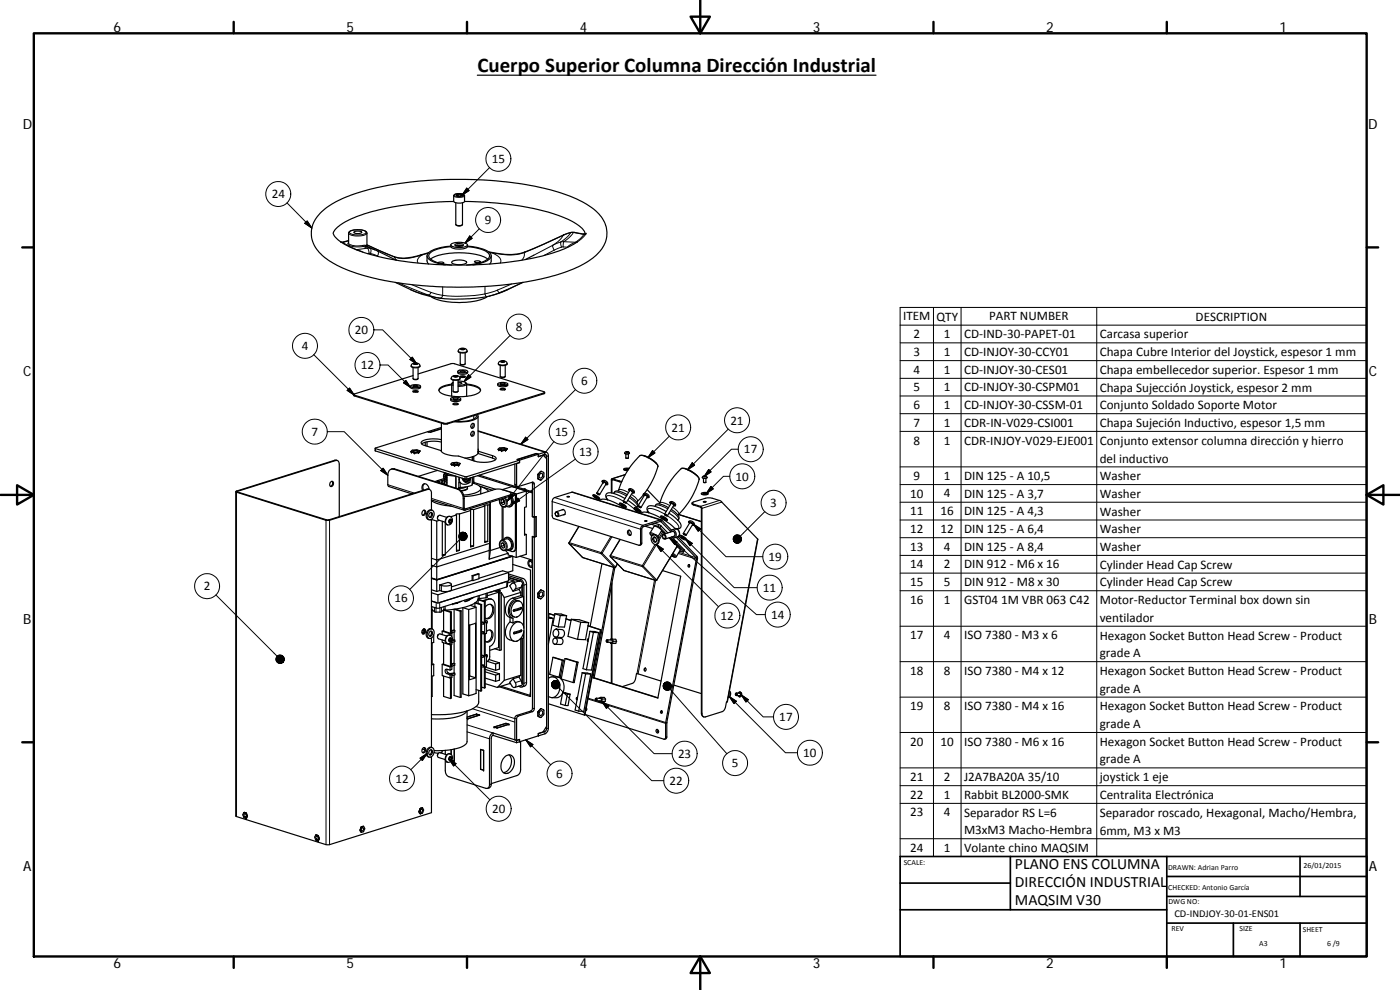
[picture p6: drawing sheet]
<svg xmlns="http://www.w3.org/2000/svg" width="420mm" height="297mm" viewBox="0 0 420 297" stroke-linecap="round" stroke-linejoin="round" font-family="sans-serif">
<defs><g id="words">
<text font-size="6.3" x="143.3" y="21.7">Cuerpo Superior Columna Dirección Industrial</text>
<g font-size="4.7">
<text x="304.6" y="260.9">PLANO ENS COLUMNA</text>
<text x="304.6" y="266.3">DIRECCIÓN INDUSTRIAL</text>
<text x="304.6" y="271.7">MAQSIM V30</text>
</g>
<g font-size="4.2">
<text x="34" y="9.6">6</text>
<text x="104" y="9.6">5</text>
<text x="174" y="9.6">4</text>
<text x="244" y="9.6">3</text>
<text x="314" y="9.6">2</text>
<text x="384" y="9.6">1</text>
<text x="6.8" y="38.7">D</text>
<text x="410.6" y="38.7">D</text>
<text x="7" y="112.9">C</text>
<text x="410.8" y="112.9">C</text>
<text x="7" y="187.1">B</text>
<text x="410.8" y="187.1">B</text>
<text x="7" y="261.3">A</text>
<text x="410.8" y="261.3">A</text>
<text x="34" y="290.4">6</text>
<text x="104" y="290.4">5</text>
<text x="174" y="290.4">4</text>
<text x="244" y="290.4">3</text>
<text x="314" y="290.4">2</text>
<text x="384" y="290.4">1</text>
</g>
<g font-size="3.9">
<text x="147.6" y="48.9">15</text>
<text x="81.5" y="59.5">24</text>
<text x="145.5" y="67.3">9</text>
<text x="106.5" y="100.2">20</text>
<text x="154.8" y="99.3">8</text>
<text x="271" y="96.2">ITEM</text>
<text x="274.1" y="101.5">2</text>
<text x="281" y="96.2">QTY</text>
<text x="283.3" y="101.5">1</text>
<text x="289.3" y="101.5">CD‐IND‐30‐PAPET‐01</text>
<text x="296.9" y="96.2">PART NUMBER</text>
<text x="330" y="101.5">Carcasa superior</text>
<text x="358.8" y="96.2">DESCRIPTION</text>
<text x="90.6" y="105">4</text>
<text x="274.1" y="106.8">3</text>
<text x="283.3" y="106.8">1</text>
<text x="289.3" y="106.8">CD‐INJOY‐30‐CCY01</text>
<text x="330" y="106.9">Chapa Cubre Interior del Joystick, espesor 1 mm</text>
<text x="108.3" y="110.8">12</text>
<text x="274.1" y="112.1">4</text>
<text x="283.3" y="112.1">1</text>
<text x="289.3" y="112.1">CD‐INJOY‐30‐CES01</text>
<text x="330" y="112.2">Chapa embellecedor superior. Espesor 1 mm</text>
<text x="174.4" y="115.5">6</text>
<text x="274.1" y="117.4">5</text>
<text x="283.3" y="117.4">1</text>
<text x="289.3" y="117.5">CD‐INJOY‐30‐CSPM01</text>
<text x="330" y="117.5">Chapa Sujección Joystick, espesor 2 mm</text>
<text x="274.1" y="122.7">6</text>
<text x="283.3" y="122.7">1</text>
<text x="289.3" y="122.7">CD‐INJOY‐30‐CSSM‐01</text>
<text x="330" y="122.8">Conjunto Soldado Soporte Motor</text>
<text x="93.5" y="130.7">7</text>
<text x="166.6" y="130.8">15</text>
<text x="201.5" y="129.5">21</text>
<text x="219.2" y="127.4">21</text>
<text x="274.1" y="128">7</text>
<text x="283.3" y="128.1">1</text>
<text x="289.3" y="128.1">CDR‐IN‐V029‐CSI001</text>
<text x="330" y="128.1">Chapa Sujeción Inductivo, espesor 1,5 mm</text>
<text x="173.8" y="136.8">13</text>
<text x="223.3" y="136">17</text>
<text x="274.1" y="133.4">8</text>
<text x="283.3" y="133.4">1</text>
<text x="289.3" y="133.4">CDR‐INJOY‐V029‐EJE001</text>
<text x="330" y="133.5">Conjunto extensor columna dirección y hierro</text>
<text x="283.3" y="144">1</text>
<text x="330" y="138.8">del inductivo</text>
<text x="220.7" y="144.2">10</text>
<text x="273.1" y="149.3">10</text>
<text x="274.1" y="144">9</text>
<text x="283.3" y="149.3">4</text>
<text x="289.3" y="144">DIN 125 ‐ A 10,5</text>
<text x="289.3" y="149.3">DIN 125 ‐ A 3,7</text>
<text x="330" y="144.1">Washer</text>
<text x="330" y="149.4">Washer</text>
<text x="231.1" y="152.1">3</text>
<text x="273.1" y="154.6">11</text>
<text x="282.3" y="154.6">16</text>
<text x="289.3" y="154.6">DIN 125 ‐ A 4,3</text>
<text x="330" y="154.7">Washer</text>
<text x="273.1" y="159.9">12</text>
<text x="282.3" y="159.9">12</text>
<text x="289.3" y="159.9">DIN 125 ‐ A 6,4</text>
<text x="330" y="160">Washer</text>
<text x="273.1" y="165.2">13</text>
<text x="283.3" y="165.2">4</text>
<text x="289.3" y="165.2">DIN 125 ‐ A 8,4</text>
<text x="330" y="165.3">Washer</text>
<text x="230.6" y="168.3">19</text>
<text x="273.1" y="170.5">14</text>
<text x="283.3" y="170.6">2</text>
<text x="289.3" y="170.6">DIN 912 ‐ M6 x 16</text>
<text x="330" y="170.6">Cylinder Head Cap Screw</text>
<text x="61.2" y="177.1">2</text>
<text x="229" y="177.6">11</text>
<text x="273.1" y="175.9">15</text>
<text x="283.3" y="175.8">5</text>
<text x="289.3" y="175.9">DIN 912 ‐ M8 x 30</text>
<text x="330" y="175.9">Cylinder Head Cap Screw</text>
<text x="118.4" y="180.8">16</text>
<text x="216.3" y="185.9">12</text>
<text x="231.4" y="185.6">14</text>
<text x="273.1" y="181.2">16</text>
<text x="283.3" y="181.2">1</text>
<text x="289.3" y="181.2">GST04</text>
<text x="300.4" y="181.2">1M VBR 063 C42</text>
<text x="330" y="181.3">Motor‐Reductor Terminal box down sin</text>
<text x="273.1" y="191.8">17</text>
<text x="283.3" y="191.8">4</text>
<text x="289.3" y="191.8">ISO 7380 ‐ M3 x 6</text>
<text x="330" y="191.9">Hexagon Socket Button Head Screw ‐ Product</text>
<text x="330" y="186.6">ventilador</text>
<text x="330" y="197.2">grade A</text>
<text x="273.1" y="202.4">18</text>
<text x="283.3" y="202.4">8</text>
<text x="289.3" y="202.4">ISO 7380 ‐ M4 x 12</text>
<text x="330" y="202.5">Hexagon Socket Button Head Screw ‐ Product</text>
<text x="330" y="207.8">grade A</text>
<text x="273.1" y="213">19</text>
<text x="283.3" y="213">8</text>
<text x="289.3" y="213">ISO 7380 ‐ M4 x 16</text>
<text x="330" y="213.1">Hexagon Socket Button Head Screw ‐ Product</text>
<text x="233.9" y="216.3">17</text>
<text x="330" y="218.5">grade A</text>
<text x="203.5" y="227.4">23</text>
<text x="241.1" y="227.1">10</text>
<text x="273.1" y="223.7">20</text>
<text x="282.3" y="223.7">10</text>
<text x="289.3" y="223.7">ISO 7380 ‐ M6 x 16</text>
<text x="330" y="223.8">Hexagon Socket Button Head Screw ‐ Product</text>
<text x="167" y="233.4">6</text>
<text x="219.6" y="230.2">5</text>
<text x="330" y="229.1">grade A</text>
<text x="118.6" y="234.8">12</text>
<text x="200.9" y="235.5">22</text>
<text x="273.1" y="239.6">22</text>
<text x="273.1" y="234.3">21</text>
<text x="283.3" y="239.6">1</text>
<text x="283.3" y="234.3">2</text>
<text x="289.3" y="239.7">Rabbit BL2000‐SMK</text>
<text x="289.3" y="234.5">J2A7BA20A 35/10</text>
<text x="330" y="234.4">joystick 1 eje</text>
<text x="330" y="239.7">Centralita Electrónica</text>
<text x="147.7" y="243.9">20</text>
<text x="273.1" y="244.9">23</text>
<text x="283.3" y="244.9">4</text>
<text x="289.3" y="245">Separador RS L=6</text>
<text x="330" y="245.1">Separador roscado, Hexagonal, Macho/Hembra,</text>
<text x="289.3" y="250.3">M3xM3 Macho‐Hembra</text>
<text x="330" y="250.4">6mm, M3 x M3</text>
<text x="273.1" y="255.6">24</text>
<text x="283.3" y="255.6">1</text>
<text x="289.3" y="255.6">Volante chino MAQSIM</text>
</g>
<text font-size="3.1" x="352.5" y="275.2">CD‐INDJOY‐30‐01‐ENS01</text>
<g font-size="2.4">
<text x="271.2" y="259.7">SCALE:</text>
<text x="350.6" y="260.9">DRAWN: Adrian Parro</text>
<text x="391.2" y="260.6">26/01/2015</text>
<text x="350.6" y="267">CHECKED: Antonio García</text>
<text x="350.7" y="271.4">DWG NO:</text>
<text x="351.6" y="279.3">REV</text>
<text x="372" y="279.4">SIZE</text>
<text x="391" y="279.6">SHEET</text>
<text x="377.9" y="283.8">A3</text>
<text x="398.3" y="283.8">6 /9</text>
</g>
</g></defs>
<g fill="none" stroke="#000" stroke-width=".36">
<path d="M143.2 22.6h119.7M136.3 58.5a2.59 2.59 0 0 1 3.1 .2v1.7a2.85 2.85 0 0 1-3.2 0zM136.9 58.5l1.4-.2 .4 .3-.6 .2-.8-.1zM137.5 58.3v.4M138.3 58.3v.4M96.4 63.7a33.7 33.7 0 0 1 15.1-7 120.1 120.1 0 0 1 55.3 .7 29.2 29.2 0 0 1 13 6.8 8.3 8.3 0 0 1-1.5 12.9 42.7 42.7 0 0 1-18.5 7.1 119.9 119.9 0 0 1-51-1.6 27.5 27.5 0 0 1-13.3-7.3 8.1 8.1 0 0 1 .9-11.6zM104.6 72.2l-1.8 .5-.6-.2M104.6 72.9v-2.9a2.72 2.72 0 0 1 3-1.1l1.6 .3 .8 .5 .2 4.2M106.2 69.7l1.3-.4a.66 .66 0 0 1 1 .6l-1 .2a1.15 1.15 0 0 1-1.3-.4zM110.1 73.5a40.7 40.7 0 0 0 9.8 3.9l3.6-.2 5.1-1.4M110.7 74.1l8.2 4M128.2 76.8v1.5l.4 .9"/>
<path d="M129.2 77.7a18.8 18.8 0 0 1 11.5-1.7l3.2 .6 2.5 1.1M131.5 78.8l.6-.2a.79 .79 0 0 1 1.1 .4l-.5 .1M135.3 73.8l-2.7 .4a6.5 6.5 0 0 0-4.3 2.2 2.02 2.02 0 0 0 1.9 2.2l3.4 .9M135.3 73.5a1.46 1.46 0 0 0 2 1.2h1.4a1.32 1.32 0 0 0 1.6-1.2M135.3 74l-2.1 .3a6.8 6.8 0 0 0-4.4 2 1.44 1.44 0 0 0 1 1.8l2.4 .9 3.3 .5M135.3 73.3a5.1 5.1 0 0 1 4.9 0 .96 .96 0 0 1-1.2 .9h-2.2a1.12 1.12 0 0 1-1.5-.9zM135.6 78.5a4.5 4.5 0 0 1 4.4 .1 2.54 2.54 0 0 1-2.8 .8h-.3a.91 .91 0 0 1-1.3-.9zM136.2 60.5a84.6 84.6 0 0 0-30.6 5.1 10.6 10.6 0 0 0-5.5 4.1l-.1 .2a4.5 4.5 0 0 0 2.8 3 57 57 0 0 0 22.3 6 109.6 109.6 0 0 0 40.8-3l3.5-1.2 3.9-2.1M136.5 73.4l1.3-.3a.95 .95 0 0 1 1.3 .5l-1.6 .3a.68 .68 0 0 1-1-.5zM136.7 73.7l1-.1 1.2 .1M136.8 60.8v6.6l.9 .3 1.1-.3v-6.6M136.8 73.8h2"/>
<path d="M136.9 67.5l.8 .3 1.1-.3M137.6 73.9h.4M139.4 60.5a84.1 84.1 0 0 1 30.4 5 10.2 10.2 0 0 1 5.7 4.2v.5M140.3 73.8l2.7 .4a6.4 6.4 0 0 1 4.3 2.2 2.07 2.07 0 0 1-1.9 2.2l-3.5 .9M140.3 74l2.1 .3a5.5 5.5 0 0 1 4.5 2.3 2.63 2.63 0 0 1-2.4 2.1l-4.5 .8M142.5 78.4l.9-.1 .7 .2-.7 .3a.56 .56 0 0 1-.9-.4zM147.4 76.8v1.7l-.4 .7M160.2 76.6l-2.5 1.3M175.6 70.1l-.5 .1-2.8-.5a5.1 5.1 0 0 0-3.1 .8 76.5 76.5 0 0 1-13.3 5.6l-1.8 .2a24.6 24.6 0 0 1-7.4-.7M118.6 84.7l4.6 2.2a38.8 38.8 0 0 0 26.9 1l6.8-3.2M129.3 89a19.9 19.9 0 0 0 12.7 1.4l2.3-.5 2-.9M123.2 115.9a.9 .9 0 0 0 1.2 .8h.6a.87 .87 0 0 0 1.2-.8"/>
<path d="M123.3 115.7l1.7-.3a.87 .87 0 0 1 1.2 .6l-.7 .3h-1.1a.89 .89 0 0 1-1.2-.5zM123.6 109.3a1.54 1.54 0 0 1 2.4 .5 1.37 1.37 0 0 1-1.9 .5 .58 .58 0 0 1-.7-.3 .58 .58 0 0 1 .2-.7zM123.9 115.8l.7-.2 .9 .2a1.08 1.08 0 0 1-1.6 0zM124 117.3l.9-.1 .6 .2a1 1 0 0 1-1.5-.1zM124 110.3v3.3l.7 .2 .8-.2v-3.3M124 117.6l.7-.2 .7 .2M124 113.7l.5 .2 .9-.2M124.2 116.1h1M124.3 109l1 .1-.7 .2-.4-.1zM124.3 109v.2M124.8 109v.3M125.5 112.2l9.8-3.1h.9l27.3 8.6-29.8 9.3-27.6-8.6 17.9-5.7"/>
<path d="M135.2 119.7a.88 .88 0 0 0 1.2 .8h.6a.9 .9 0 0 0 1.2-.8M135.3 119.4l1.7-.2a.9 .9 0 0 1 1.2 .5l-1.5 .4a1.21 1.21 0 0 1-1.4-.6zM135.5 115.5l-1 .2a3.4 3.4 0 0 0-2.8 1.5M135.5 118.9v-3.6l-1 .1a2.98 2.98 0 0 0-2.8 1.6 2.91 2.91 0 0 0 2.7 1.7 14.9 14.9 0 0 0 9.3-.8 .97 .97 0 0 0 .5-1.1 .97 .97 0 0 0-.9-.8l-3.3-.8v3.7M135.6 113a1.38 1.38 0 0 1 1.5-.4 1.38 1.38 0 0 1 .9 1.2l-1.4 .3a.85 .85 0 0 1-1.2-.7zM135.9 114.8l-.4 .4 .5 .4M136 114v3.4l.5 .2 1-.2v-3.4M136 114.7l-.2 .3 .2 .2M136 119.5l.9-.1 .6 .2-.6 .3a.62 .62 0 0 1-.9-.4zM136 117.5l.7 .2 .7-.2M136.2 119.8h1.1M136.2 112.8h1l.1 .2h-1.1z"/>
<path d="M136.7 112.8v.3M137.2 112.8v.2M137.4 111.4a1 1 0 0 0 1.4 .9 1.08 1.08 0 0 0 1.5-.9M137.4 111.4l.6-.4h1.2a.71 .71 0 0 1 1 .6l-1.6 .3a.96 .96 0 0 1-1.2-.5zM137.5 114.7h.2a.56 .56 0 0 1 .9 .4l-1.1 .1M137.5 114.3h.7a1.45 1.45 0 0 1 1.6 .8l-1 .4-1.3 .1M137.8 104.8a1.46 1.46 0 0 1 2.4 .7l-.3 .3-1.2 .1a.8 .8 0 0 1-1.1-.7zM138 113l.8-.2 .8 .1a1.12 1.12 0 0 1-1.6 .1zM138.1 105.8v3.4l.6 .2 .9-.2v-3.4M138.1 111.4l.9-.2 .6 .2a.77 .77 0 0 1-1.2 .3zM138.1 113.1h1.5M138.1 109.2l.6 .3 .9-.3"/>
<path d="M138.3 104.7l.9-.1 .2 .2-.9 .1zM138.3 111.6h1.1M138.7 104.6v.3M139.2 104.6v.2M139.7 114.8l.2 .2a.58 .58 0 0 1-.1 .6 .58 .58 0 0 1-.6 .2l-1.7 .1M140 115.4l1.7 .3a3.5 3.5 0 0 1 2.5 1.5M149.4 115.2a1.27 1.27 0 0 0 1.8 .9 .87 .87 0 0 0 1.2-.9M149.5 115l1.7-.3a.9 .9 0 0 1 1.1 .6l-1.7 .4a.85 .85 0 0 1-1.2-.6zM149.8 108.6a1.52 1.52 0 0 1 2.4 .5 1.37 1.37 0 0 1-2 .5 .57 .57 0 0 1-.6-.3 .57 .57 0 0 1 .2-.7zM150.1 116.7l.9-.2 .6 .2a1.05 1.05 0 0 1-1.5 0zM150.1 109.6v3.3l.6 .3 .9-.2v-3.4M150.1 115.1l.9-.1 .6 .1a.98 .98 0 0 1-1.5 0z"/>
<path d="M150.1 116.9h1.5M150.2 113l.5 .3 .9-.3M150.3 108.4l.5-.1 .6 .1v.2l-.5 .1zM150.4 115.4h1M150.8 108.3v.3M151.4 108.4v.2M163.5 117.7l-.2 .4-29.4 9.2-27.6-8.5-.2-.4M101.2 138.2l-.7-.1-29.8 9.4 27.1 8.6h.8l29.8-9.3a.94 .94 0 0 1 1.1 1.1v5.1M112.6 134.5v.8l27.1 8.5 16.2-5M123.3 135.4l.1 .2M123.4 135.6l.8 .2M123.4 135.6l.9 .3"/>
<path d="M123.5 135.6l.9 .3 1.3-.2M123.5 135.6h.1M124 135.3l.5-.2a.57 .57 0 0 1 .9 .4l-.8 .1zM124.2 135.8h.3M124.2 135.8h.1M124.3 135.8v.1M124.3 135.9h.1M124.4 135.8v.1M124.5 135.8h.1M125.5 135.8l-1.1 .1M125.6 135.7l-1.1 .1M125.6 135.7h.1"/>
<path d="M125.6 135.7v.1M125.8 135.7h-.2M126.1 135.3l-.3 .4M126.1 135.3l-1.2-.3h-1l-.6 .4M126.1 135.3v.1M127.6 132.7v1M128.2 132.6v1.3M132.5 132.6a8.6 8.6 0 0 0-5.9 .6M132.5 128.2l-19.9 6.3 27.1 8.5 16.2-4.9M132.5 128.6l-3.5 1-.5-.1 .7 .2 3.3-1M132.5 127v8.5M132.5 131.9a7.9 7.9 0 0 0-6 .7 .87 .87 0 0 0 1 1.1l4.8 1.5a4.8 4.8 0 0 0 4.2 1.6h1.1l4.9 1.6a8.1 8.1 0 0 0 6.3-.6 .91 .91 0 0 0-1-1.1l-4.3-1.3"/>
<path d="M135.4 139.2l.1 .1M135.5 139.3v.1M135.5 139.4l.9 .2M135.5 139.3l.7 .3M135.5 139.4h.1M135.9 121.2l1-.3 .7 .3-1.1 .3zM136 121.3h1.4M136 139.1l.6-.2a.55 .55 0 0 1 .8 .3l-.8 .2zM136.2 139.6h.3M136.2 139.6h.1M136.3 139.6h.1M136.4 139.6h.1"/>
<path d="M136.5 139.6h.1M137.6 139.5l-1.1 .1M137.6 139.5h.1M137.6 139.6h-1.1M137.7 139.5l-1.3 .1M137.8 139.5h-.1M137.8 139.5h-.2M138.1 139.1l-.3 .3M138.1 139.1h.1M138.1 139.1l-1.2-.4-1.2 .2-.3 .3M141.6 129.5h.1a.7 .7 0 0 1 .7 .6 .7 .7 0 0 1-.6 .8 .69 .69 0 0 1-.6-.6 .69 .69 0 0 1 .4-.8zM141.6 127.2l.1-.1a.7 .7 0 0 1 .8 .7 .7 .7 0 0 1-.7 .7l-.3-.1-.2-.3z"/>
<path d="M141.7 137.1v1.1M141.9 127a.99 .99 0 0 1-.4 1.4M141.9 129.4a1 1 0 0 1-.4 1.4M141.9 137v1.2M142.2 124.7v1.1M142.2 136.9v1.4M142.8 124.5a.88 .88 0 0 1-.8 1.3l-2 .5-3.2 .1M143.2 124.4a.95 .95 0 0 1 .1 1 .95 .95 0 0 1-.9 .5l-2.2 .6h-3.8M143.5 135.4v.1M143.5 134.7v.7M143.5 124.9v10.9a3.6 3.6 0 0 1-3.4 1.6l-.6 .1M143.5 129.3l20.5 6.4"/>
<path d="M143.5 135.4v.7l5.2 1.8M149.5 134.8l.1 .1M149.5 134.8h.1M149.6 134.9h.1M149.6 134.9l.9 .3M149.6 134.9l.8 .2M150.1 134.7l.9-.2 .6 .2-.8 .3zM150.4 135.1l.3 .1M150.4 135.1l.2 .1M150.4 135.1h.1M150.4 135.2h.2M150.6 135.2h.1"/>
<path d="M151.7 135l-1 .2M151.7 135v.1M151.8 135.1h.1M151.8 135.1l-1.2 .1M151.8 135.1l-1.3 .1M151.9 135l-.1 .1M151.9 135l-.2 .1M151.9 135h-.2M152.2 134.7l-1.1-.4-1.2 .1-.4 .4M152.2 134.7l-.3 .3M152.2 134.7h.1M154.5 139.2v6.3l.2 .3 .6 .2"/>
<path d="M155 139.1l.2 6.8 .2 .1 4.4-1.3 .5 .2v10.3l-.5-.2M155.9 138.8h.1M155.9 138.1l7.6-2.4a.9 .9 0 0 1 1.1 1.1v81.6a1.82 1.82 0 0 1-1.1 1.8l-8.5 2.6M155.9 138.1v.7M160.9 136.2l-5.7 1.6 .7 .3M160.9 136.1l.7 .2v.7M161.6 137h.1M161.6 137l1.4-.5 1.1 1.1M161.6 137v-.7l-.6-.2-5.6 1.8 .5 .2M161.6 137l2-.6 .3 .1 .2 .4v81.7l-.6 .9-1.9 .6v.7v-.7M187.6 135.7a.66 .66 0 0 1 .8-.3 .66 .66 0 0 1 .4 .7l-.5 .1a.52 .52 0 0 1-.8-.3zM187.8 136.2v1.2l.3 .1 .5-.1v-1.2"/>
<path d="M187.8 137.4h.8M187.9 135.6l.6 .1zM188.1 135.5v.2M188.4 135.6v.1M70.7 147.5l.1 97.4 27 8.5h1.1l30.6-9.6v-16.8M99.2 144.7a.58 .58 0 0 1 .9 0 .58 .58 0 0 1-.1 .8 .57 .57 0 0 1-.9 .4 .57 .57 0 0 1-.1-.9zM99.6 144.4a.95 .95 0 0 1-.4 1.5M117.4 140.8l1-.1 19.1 6a3 3 0 0 1 1.8 2.9v3l.3 .1 14.8-4.6h.4l.1 .5M123.7 148.2l-7.1-2.3-.2-.5v-2.8a1.52 1.52 0 0 1 1.8-1.8l19.1 5.9a3.1 3.1 0 0 1 1.7 3v2.8l.4 .6 15.2-4.6 .1 15.9a.92 .92 0 0 1-1.1 1.1l-.9-.3M126.9 153.3a.58 .58 0 0 1 .8 0 .58 .58 0 0 1-.1 .9 .56 .56 0 0 1-.8 .4 .56 .56 0 0 1-.1-.9zM127.3 153.1a.95 .95 0 0 1-.5 1.5M127.4 145.1a1.53 1.53 0 0 0-.3 2"/>
<path d="M128.6 153.5a.96 .96 0 0 1 1.3-.3 .96 .96 0 0 1 .4 1.3 1.28 1.28 0 0 1-1.8 1.3 1.84 1.84 0 0 1 .1-2.3zM128.8 146.8a1.23 1.23 0 0 0-.6-1.4 1.23 1.23 0 0 0-1.4 .2l-.2 .7 .2 .9M128.9 146.8l-.7-.1-29.8 9.3-27.3-8.5 29.6-9.3a.9 .9 0 0 1 1.1 1.1v15.7M129 153.9a.6 .6 0 0 1 .8 .2 .6 .6 0 0 1-.1 .8 .59 .59 0 0 1-.9 .3 .59 .59 0 0 1 0-1zM129.3 153.7a.94 .94 0 0 1-.4 1.5M129.5 150l9.8 3.1M129.5 150.2l2.9 1.2 3.1 .5M129.5 154v.5M129.7 153.1a1.52 1.52 0 0 0-1.7 1 1.52 1.52 0 0 0 .8 1.9M131.3 141.1l-5.7 1.8M131.3 144.6v.2M131.5 154.9l-.2 .6"/>
<path d="M131.8 156.1l-.7 .3M131.9 144.4v.5M132.6 144.2l.3 .3v.7M132.6 144.8l.3 .3M132.6 144.8l-.5 .2M132.6 144.2v.6M132.7 156.4v10.4l.9-.3M133.4 143.6l-2.9 .9M133.4 141.8v.1M133.4 143.9l-2.3 .8M133.4 143.8l.7 .4M133.4 145l-.5 .2"/>
<path d="M133.5 141.9l-.3 .6M133.6 156.8v9.7M133.7 142.8l-.2 .2M133.7 142.8l.2 .4M133.8 142.6l-.1 .2M133.8 141.9l-.1 .1a.9 .9 0 0 0-.5 1.3l.5 .5h.4M133.9 143.2h.2M133.9 143.2l-.2 .2M134 155.3a1.11 1.11 0 0 1 1.6 0 1.11 1.11 0 0 1-.1 1.6 1.06 1.06 0 0 1-1.5 .5 1.06 1.06 0 0 1-.3-1.6zM134.1 155.2l-2.1-.6a.82 .82 0 0 0-.7 .6 .82 .82 0 0 0 .3 .8l2 .7M134.1 142.7l-.4-.1-.2 .4 .2 .4h.4M134.1 142.5v3.1"/>
<path d="M134.1 144.7l-.5-.3-.2-.8v1.4l.6 .6M134.4 142.1h.1M134.5 142.1l-.4 .3v.2M134.9 156l.4-.2 .2 .4-.2 .6-.4 .1-.2-.4zM135 156.7h-.2M135 156.7l.3 .1M135 155.9l.2 .2M135.2 156.1l-.2 .6M135.2 156.1l.3 .1M136.8 142.9h-.1M137 154.5l-1.8 .6M137 154.5v10.9l.9-.3"/>
<path d="M137.9 154.2v10.9M137.9 154.2h-.8l-.3 .1 .2 .2M138 143.2a1.66 1.66 0 0 0 .7 2 1.66 1.66 0 0 0 2-.3l.4-.2v-.7M138.7 143.4a1.66 1.66 0 0 0 2.4 1.3M139.4 143.7l.2 .3 .4 .1 .2-.4M139.5 146.2l-1.9 .3M139.7 143.8v.1M139.7 143.9h.4M139.7 143.9l-.1 .1M139.8 146.1l-.9 .3-1.4 .1M140.2 146a.68 .68 0 0 1-.1 .8 .68 .68 0 0 1-.7 .2l-1.1 .2M140.3 146.4a1.58 1.58 0 0 1-1.9 .9"/>
<path d="M140.9 144.3l.3-.9a.91 .91 0 0 1-1.1 1M140.9 143.5l-.5 .8a.89 .89 0 0 1-1 .1 .89 .89 0 0 1-.4-.8M141.2 153.2l-3.3 1M141.2 153.2v10.9l.9-.3M141.7 143.2v2.3l-2.1 .7a2.73 2.73 0 0 0-2.2 .4M141.9 143.2l-.2 2M142 145a2.37 2.37 0 0 1 2.3 1.7 4.8 4.8 0 0 1-4 1.7l-1.2 .1M142.1 144.7l6.6 2.1M142.1 152.9v10.9M142.1 152.9l-.3-.1a.42 .42 0 0 0-.4 0 .42 .42 0 0 0-.3 .3l.1 .1M142.2 143.1v1.3l-.4 .8M143.3 142.7l16.5 5.2"/>
<path d="M143.8 142.6l16 5M143.9 145.9l3.9 1.2M144 145.9a4.5 4.5 0 0 1 2.6 1.5M144.3 146.6v1.6M145.5 151.8l-3.4 1.1M145.5 151.8v11l.9-.3M146.4 151.6v10.9M146.4 151.6h-1l.1 .2M146.9 151.4v11.6M146.9 151.4l-.5 .2M147.2 150.7l-.3 .7M147.2 150.7v14.5l-.4 2.6"/>
<path d="M150.4 150l.5-.2 .6 .6v.8l-.6 .2-.5-.5zM150.7 152v10.1M151 152.1v9.9M151 149.9l-.6 .1M151.1 150.6l.4 .4M151.1 150.6l-.7 .3M151.2 150l-.1 .6M152.9 148.9a1.81 1.81 0 0 1 0 2.8l-1.3 .4a1.7 1.7 0 0 1-1.7-2.3M153.1 148.8a2.02 2.02 0 0 1-.3 3.3l-.7-.1M153.4 148.7a2.01 2.01 0 0 1-.5 3.4M153.7 146l-2.9 .9M154.6 148.1l-3.8-1.2-1.6-.2-6.1 1.8-3.9 .5"/>
<path d="M154.8 148.2l.1 .1M154.9 148.3l3.1-1v4.8l-.6 .1v8.3l.6-.1-.6-.2M154.9 148.3v19M157.1 146.7l.4-.1 .4 .4M159.7 144.7l.1 10.3M159.8 155h.1M159.8 155l.5 .2M159.8 147.9h.1M160.3 155.2v57.4l-.5 .9-4.2 1.3-.4 .4-.2 7.6M160.8 155h.1M160.9 155v6M160.9 155l-.6 .2"/>
<path d="M161.4 143.5l.2 .3M161.4 143.5l.2 .2M161.4 142.4v.1M161.4 142.5v1M161.5 142.3v.1M161.6 143.7l.7 .4M161.6 143.7v.1M161.6 142.2h.1M161.6 142.2l-.2 .2M161.6 143.8l.7 .3M161.6 142.2l-.2 .3M162 142.3a.51 .51 0 0 1 .8-.1 .51 .51 0 0 1 0 .7 .56 .56 0 0 1-.8 .5 .56 .56 0 0 1-.1-1z"/>
<path d="M162.2 141.5h.1M162.2 141.5l-.6 .7M162.3 141.5l-.7 .7M162.4 141.4l.8 .6a1.73 1.73 0 0 1-.9 2v.1M162.4 141.4l-.1 .1M162.4 141.4l-.2 .1M166.6 154.2a.47 .47 0 0 1 .6-.4 .47 .47 0 0 1 .3 .6 .48 .48 0 0 1-.7 .4 .48 .48 0 0 1-.2-.7 .53 .53 0 0 1 .6-.6 .53 .53 0 0 1 .5 .7 .5 .5 0 0 1-.2 .8 .5 .5 0 0 1-.7-.4M168.7 153a.76 .76 0 0 1 .9 .5 .76 .76 0 0 1-.5 1M169 152.9l-2 .6M169.4 154.3h.1M169.5 154.3h.1M169.5 154.3l-2.1 .7"/>
<path d="M170.2 149h.7zM173.7 157.9l-3 5 4.1 4.4 9.6 3 .4-.1 .5-1M177.9 148.6a1.18 1.18 0 0 1 1.6 .5l.5 .4-.1 .3M177.9 148.6l1 .3 1 .8a1.84 1.84 0 0 1-2-1.1zM178.5 148.9l.9 .6-.8-.3zM178.6 148.9l.7 .4M179.1 147.9l.1 .2M179.1 147.9l.7 .2 .2 .3h-.2M179.2 148l.6 .4zM179.9 150.2a4.3 4.3 0 0 1 4.1 .4l3.7 2M180.7 144.4a1.01 1.01 0 0 1 1.2-.1 1.01 1.01 0 0 1 .4 1.1M181 144.8l-.3-.3a1.7 1.7 0 0 1 1.6 .9l-.5-.1"/>
<path d="M181 144.7l-1.9 3.2M181.9 145.2l-1.9 3.2M183.5 144h.2v3.9M183.5 144v3.9M183.8 143.7l2.8 .7M183.8 143.9l2.7 .8M183.8 143.7l-.3 .3M183.8 143.7v.2M183.8 143.9l-.1 .1M184.2 148.1l.3-.6 .7-.2 .9 .2 2.1 .9M185.4 147.3a25.4 25.4 0 0 1 6.9-10.7 7 7 0 0 1 5.2 3.2 22.9 22.9 0 0 1-4.1 8.2M185.9 151.1a1.38 1.38 0 0 1 1.8 .6l.2 .3-.1 .3"/>
<path d="M185.9 151.1l1 .3 .9 .8a1.88 1.88 0 0 1-1.9-1.1zM186.4 151.4l.9 .6-.6-.2zM186.6 151.4l.6 .4M187.1 150.5l.7 .4zM187.1 150.5v-.2l.6 .3 .2 .2-.1 .1M187.2 140.8l.2 .3 1 .1M187.5 149.6a7.8 7.8 0 0 0-5.3-1.6 1.3 1.3 0 0 0 .1 2v-.2M187.7 142.4l-4 1.2M188.4 150.1l2.6 2.1M188.5 159.2a.73 .73 0 0 1 .9 .5 .73 .73 0 0 1-.6 .9 1.02 1.02 0 0 1-.3-1.4zM188.6 146.9a1 1 0 0 1 1.2-.1 1 1 0 0 1 .5 1.1M188.7 140.8l-.6-.2-.4 .2h.9h-.8"/>
<path d="M188.8 140.5h-.4a.72 .72 0 0 0-1.1 .4l1.2 .2M188.8 159.1a.98 .98 0 0 0 .5 1.4M188.9 147.3l-.3-.3a.76 .76 0 0 1 1.1 .3l.6 .5h-.5M189 147.2h.1M189 147.2l-1.9 3.2M189.1 149a3.5 3.5 0 0 1 2.3 2.8l-.4 .4M189.9 147.7l-2 3.2M190.3 152.5l.8 .2 1.1 .9a1.86 1.86 0 0 1-1.9-1.1zM190.3 152.5a1.15 1.15 0 0 1 1.6 .5l.4 .3-.1 .4M190.8 152.8l.9 .6zM191 152.8l.7 .4M191 152.2l.5 .5"/>
<path d="M191.5 151.8l.6 .1 .3 .4h-.2M191.5 151.8v.1M191.5 151.9l.7 .4zM192 153.7v.3M192.3 154.1a4 4 0 0 1 4.1 .4 20.9 20.9 0 0 1 6.3 4.2M193 148.3a1.01 1.01 0 0 1 1.2-.1 1.01 1.01 0 0 1 .5 1M193.1 148.4l-1.9 2.4M193.3 148.7l-.3-.3a1.45 1.45 0 0 1 1.6 .9l-.4-.1M193.4 148.6h.1M193.4 148.6l-1.9 3.2M193.5 156.3h.7l-.4 .2zM193.6 157.9l2.3 .7"/>
<path d="M194.2 146.9l3.8 4M194.3 149.1l-1.9 3.2M194.4 153.4l-.2 .3M194.7 149.2v.1M195.5 157.3l2.2 .7 2.1 2.1M196.5 157l1.7 .6 2.2 2.3M196.6 152l.2-.5a1.84 1.84 0 0 1 2.2 .1l1.6 .7M198 150.9l-.2 .3M198 150.9a21.7 21.7 0 0 1 6.8-10.4 7 7 0 0 1 5.1 3.2 26.5 26.5 0 0 1-6.4 10.9M198.3 155a1.3 1.3 0 0 1 1.7 .6l.3 .3-.1 .2M198.3 155l1.2 .4 .7 .7a1.96 1.96 0 0 1-1.9-1.1zM198.4 156l-26.6-8.4-5.4 1.7-.4 .3-.3 .7v4.4l.4 .9 25.6 8 .4-.1 .1-.3 .1-4.6 .5-.9 5.6-1.7 3.1 3.1"/>
<path d="M198.5 159.4l1.1 .8M198.8 155.3l.9 .6-.7-.3zM199 155.3l.6 .4M199.5 154.3l.6 .2 .2 .2-.2 .1M199.5 154.3v.1M199.5 154.4l.7 .4zM199.9 153.5l-.3-.2a6.6 6.6 0 0 0-5-1.4 1.23 1.23 0 0 0 .1 1.9v-.1M200.8 154l2.6 2.1M201 150.8a1.03 1.03 0 0 1 1.2-.1 1.03 1.03 0 0 1 .5 1.1M201.2 159.7a.82 .82 0 0 1 .9-.8 .82 .82 0 0 1 .7 .9 .9 .9 0 0 1 .1 1.1 .9 .9 0 0 1-1.1 .3l-.2-.1M201.3 159.5l-3.1-3-5.3 1.6-.3 .6v4.3l-.1 .3-.6 .3M201.3 151.2l-.3-.3a1.7 1.7 0 0 1 1.6 .9l-.4-.1"/>
<path d="M201.4 151v.1M201.4 151.1l-1.9 3.1M201.5 152.8a3.6 3.6 0 0 1 2.3 2.8l-.4 .4M201.8 159.4l-2.7 .9M202.2 151.6l-1.9 3.1M202.7 158.7a1.33 1.33 0 0 1 1.2 .9 1.33 1.33 0 0 1-.5 1.5l-1 .3M202.7 158.7l-1 .3M202.8 158.5v.1M203.4 156.1l.6 .6a1.09 1.09 0 0 1 .4 1.4 1.09 1.09 0 0 1-1.3 .6M203.6 154.4l6.9 2.1M206.6 156.6a1 1 0 0 1 1.2-.1 1 1 0 0 1 .5 1M206.9 157l-.3-.3a1.48 1.48 0 0 1 1.6 .9l-.4-.1"/>
<path d="M207 156.8l-1.9 3.2M207.7 150.9l.3 .5 2.3 .8M207.9 157.4l-2 3.1M210.3 151.9l-2.2-.6a.34 .34 0 0 1-.4-.3 .34 .34 0 0 1 .4-.4l4.3-1.2 1.4 .1 2.4 .8 11.2 11.5-9.1 48.8h-.3l-.4 1.8-.5 .9-5.4 1.8a.88 .88 0 0 1-1-1.1v-61.5M210.3 152.2l.2 .2M210.3 151.9v.3M210.3 151.9l.4 .6M210.5 148.1a1.42 1.42 0 0 0 2 0M210.5 148l.9-.3a.68 .68 0 0 1 1 .4l-.9 .3a.71 .71 0 0 1-1-.4zM210.7 152.5l-.2-.1v61.6l.2 .7 .6 .4M210.8 143.3a.76 .76 0 0 1 .7-.5 .76 .76 0 0 1 .7 .5M210.8 143.3h.1"/>
<path d="M210.8 143.3l.4 .2 1-.2M211.1 148.1h.8M211.1 150.5h.8zM211.1 148h.8a.49 .49 0 0 1-.8 0zM211.1 143.5v1.2l.2 .1 .5-.1v-1.2M211.1 144.7h.7M211.2 142.9h.6zM211.3 150.7h.4M211.4 142.9v.1M211.7 142.9v.1M212.2 143.3h.1M129.5 167.5l1.6 .5"/>
<path d="M129.5 169.6l1.6 .5M129.5 177.8l1.9 .7M129.5 177l1.6 .5M131.1 168v-11.6l-1.6-.5v32.7M131.1 174l-1.6-.5 1.6 .5v3.5M131.1 168v2.1M131.1 170.1v3.8l-1.6-.5M131.4 178.5v2.4M132 175.5l2.4-.7 1 .4a.84 .84 0 0 1-1.1 .6zM132 175.5v1.7M132 177.2l-.9 .3M132.7 166.5h.9"/>
<path d="M135.5 175.3l-.2 1.9-1.7 .3-1.6-.3M137 165.1h.9M141.2 163.8h.9M141.7 172.7v1.4M141.7 172.7l.3 .1M141.7 174.1l.3 .1M141.7 174.1l-6.2 2M142 172.8v1.4M142.2 179.2l-1.5 .9-1.2 .4 2.2-1.1M143.5 179.8l2.1 .7M143.6 179.6a6 6 0 0 1-4.6 2.7l-3.6 .6-2.4 .2M143.7 179.6v.3"/>
<path d="M143.7 172.2l-1.7 .6M143.7 172.2v1.5l-1.7 .5M143.7 172.2l-2 .5M145.5 162.5h.9M146.2 178l-.1 1.3-2.6 .4M146.8 165.2l-15.7 4.9M146.8 165.2v2.6M146.9 163l-15.8 5M146.9 163l-.1 2.2M147.5 179.8l-.7-.1-1.9 .5M147.8 177.5l-9.4 2.9M148.3 177.3l1.3 .4"/>
<path d="M148.7 177.2l1 .3M149.2 177l.9 .3M149.6 177.7v16.6l-2.6 .8M149.6 177.7l-3.4 1.1M149.7 177.5l.3 .5M149.8 176.8l.3 .5M150 178v17.1M150.1 164.3l-2.9 .9M150.1 177.3l-.4 .2M150.4 163.1l.5-.2 .6 .5v.9l-.6 .2-.5-.6zM150.4 177.8l.9 1.5M150.4 177.8v17.2l-.4 .1"/>
<path d="M150.4 177.8l-.4 .2M151 162.9l-.6 .2M151.1 161.9a1.31 1.31 0 0 1 1.4-.6 1.31 1.31 0 0 1 1 1.2 1.67 1.67 0 0 1-.9 2.7l-.5-.2M151.1 163.7l.4 .3M151.1 163.7l-.7 .2M151.2 163.1l-.1 .6M151.3 179.3v24.8l-2 2.2-3.7-1.2M151.3 179.3l5-1.6v1l-2.5 .8a3.5 3.5 0 0 0-1.2 5.6l1.2 .4M151.7 165.1l.8 .9M151.8 161.3a2.1 2.1 0 0 1 2.1 3l-.3 .5-.7 .3M152.2 174.4l-.1 .1M152.3 174.4v1.6l-5.5 1.8"/>
<path d="M152.5 166v.5l2.4 .8M152.5 166l-5.7 1.8M152.6 173.2l3.6 1.1 .4 .3 .3 .9v3.4M152.6 173.8l1.6 .5M152.6 172.2l4.4 1.4a1.91 1.91 0 0 1 1 1.7v29.7l-.4 .8-1 .3M152.6 171.8l-1.7-.5-7.2 2.2M152.6 173.4l3.3 1-2.1 .5M152.6 172.7l3.6 1.1a1.77 1.77 0 0 1 1 1.8v12.9M152.6 171.8v2.5l-21.2 6.6M152.6 171.8l-21.2 6.7M153.6 166.8l-22.5 7.2M153.8 166.9l-22.7 7.1"/>
<path d="M153.9 169.4l5.3 1.6v38l-9.4-2.9M153.9 166.9v4.4l-1.5 .4M154.2 174.3l.2 .5M154.2 174.3l-1.9 .6M154.9 164.3l-.1 .7-.7 .5M155.7 176.8l.7-.6 .2-.6v3.2M155.7 176.8l.6 .9M155.7 176.8l-1.7 .6-1-1.6 .6-.8a1.02 1.02 0 0 1 1.2 .5 1.02 1.02 0 0 1-.1 1.2l-.7 .7M156.1 166.9l3.7 1.2M156.3 178.7l.3 .1M156.6 178.8l.5 .2M157.1 179v9"/>
<path d="M157.1 179l-2.4 .7a3.6 3.6 0 0 0-1.3 5.6l.6 .2v1.4M158 160.4v5.9l-3.1 1M158.9 168.5a.7 .7 0 0 1 .8 .5 .7 .7 0 0 1-.5 .9 .92 .92 0 0 1-.3-1.4zM159.4 167.9l-.5 .2M159.8 168.1h.1M159.8 161v51.5l-.2 .5-.3 .4-4.3 1.3-.4 .5-.1 6.8 .5 .1M159.8 161l.5 .1 .6-.1M159.8 161h.1M159.8 170.1l-.3 .1M159.8 168.7a.74 .74 0 0 0-1-.5 .74 .74 0 0 0-.3 1.1 .88 .88 0 0 0 1.3 .8M160.9 161h.1M160.9 161l-.6 .2-.5-.2"/>
<path d="M161.4 179.2l.1 .1M161.4 179.1v.1M161.4 178.1v1M161.4 179.1l.2 .3M161.5 177.9v.1M161.5 179.3l.1 .1M161.6 177.8l-.2 .3M161.6 177.8h.1M161.6 179.3l.7 .4M161.6 179.4l.7 .3M162.1 177.8a.64 .64 0 0 1 .9 .4 .64 .64 0 0 1-.5 .8 .58 .58 0 0 1-.7-.3 .58 .58 0 0 1 .2-.8zM162.3 177.1l-.7 .7"/>
<path d="M162.4 177l-.1 .1M162.4 177l.8 .5a1.77 1.77 0 0 1-.8 2.1l-.1 .1M180.7 169.1l-3.6 18.9M183.5 175.8v16M183.7 174.9v16.9M184.2 170.2l-6.2 33.1M184.5 170.3l-6.2 33.1M195.7 160.8l-.6-.8 1.4-2.1 1.2 .5 .8 .7-1 1.9M195.7 160.7a1.38 1.38 0 0 1 1.5 .3 1.38 1.38 0 0 1 .3 1.5 .91 .91 0 0 1-.8 .9 .91 .91 0 0 1-1-.7 1.87 1.87 0 0 1 0-2zM195.9 160.5l-.1 .1M196 160.5a1.52 1.52 0 0 1 1.7 1 1.52 1.52 0 0 1-.8 1.8M196.1 161.2a.76 .76 0 0 1 .9 .6 .76 .76 0 0 1-.5 .9 .97 .97 0 0 1-.4-1.5z"/>
<path d="M196.3 161.2l.5 .2M196.4 161.1a.97 .97 0 0 0 .5 1.5M198.8 160.9a.45 .45 0 0 1 .6-.4 .45 .45 0 0 1 .3 .7 .47 .47 0 0 1-.7 .4 .47 .47 0 0 1-.2-.8 .53 .53 0 0 1 .6-.5 .53 .53 0 0 1 .5 .7 .5 .5 0 0 1-.2 .7 .5 .5 0 0 1-.7-.3M198.8 171.2l5.5 1.7-6.9 36.5-19.4-6.1M200.8 161.4l2.4 2.5-6.3 10.3-9.7-3-4-4.2-.1-.3 3-4.9M201 161.3l4.1 4.3-1.1-.2M201.6 161.1l3.8 3.9-.3 .7M201.7 166.4l.4 .4-.5-.2M202.3 160.9l-2.7 .8M202.9 161.2l6 6.1 .1 .5-9.2 49-.2 4.9-.4 .1-23.6-7.4M203.2 164l1 1-1.2 2-.5 .2-1-.4M203.5 161l5.6 5.9 .2 .7-9.2 49.2v4.5l-.6 .5"/>
<path d="M203.9 160.8l1 .3 .9 .8a1.95 1.95 0 0 1-1.9-1.1zM203.9 160.8a1.31 1.31 0 0 1 1.8 .6l.2 .3-.1 .2M204.4 161.1l.5 .1 .4 .5zM204.6 161.1l.6 .4M205.1 160.1l.5 .1 .3 .3-.2 .1M205.1 160.1v.1M205.1 160.2l.7 .4zM206.9 169.5v.6M126.7 189.2l.6 .2M126.8 189.1l.6 .1M126.9 188.9a.58 .58 0 0 1 .8 0 .58 .58 0 0 1-.1 .9 .57 .57 0 0 1-.8 .4 .57 .57 0 0 1-.1-.9zM127.3 188.7a.95 .95 0 0 1-.5 1.5"/>
<path d="M127.3 189.4l.1 .2M127.3 189.4v.5l-.7-.2M127.4 188.8v.9M128.6 189.1a.95 .95 0 0 1 1.3-.3 .95 .95 0 0 1 .4 1.3 1.17 1.17 0 0 1-.6 1.2 1.17 1.17 0 0 1-1.3-.1 2.07 2.07 0 0 1 .2-2.1zM129 189.5a.6 .6 0 0 1 .8 .2 .6 .6 0 0 1-.1 .8 .59 .59 0 0 1-1 .3 .59 .59 0 0 1 .1-1zM129.3 189.4a.92 .92 0 0 1-.4 1.4M129.5 183.1h.4M129.5 183.2l.2-.1v5.6M129.5 189.6v.5M129.5 191.4v32.8M129.7 188.7a1.55 1.55 0 0 0-1.7 .9 1.55 1.55 0 0 0 .5 1.9l.3 .1M129.7 192.9v6.4l-.2 .1"/>
<path d="M129.7 199.3h.5M130.2 199.3l-.7 .2M130.2 199.3v3.4l-.7 .2M130.2 190.5v2.2l-.7 .3M131 180.8l-1.5-.5 1.9 .6M131.5 190.5l-.2 .6M132 180.8h-.1M132.7 192v.7l2.4 .8M132.7 199.3h.4M133.1 183.1v6.2l2.1 .7M133.1 192.9v6.4l2.1 .7M133.1 189.3l-.4 .1"/>
<path d="M133.2 183.1l2 .6M133.6 182.8l-1.4 .9-1.6-.1-1.1-.8M133.6 183l1.9 .6M134 190.8l-2-.6a.83 .83 0 0 0-.7 .6 .83 .83 0 0 0 .3 .9l2 .6M134 190.9a1.12 1.12 0 0 1 1.6 0 1.12 1.12 0 0 1-.1 1.7 1.06 1.06 0 0 1-1.5 .4 1.06 1.06 0 0 1-.3-1.6zM134.9 191.6l.4-.2 .2 .4-.2 .6-.4 .1-.2-.4zM135 192.3h-.2M135 192.3l.3 .1M135 191.5l.2 .2M135.1 190.1v.5M135.1 193v.5M135.1 190.1l-2.4-.7v1"/>
<path d="M135.2 191.7l-.2 .6M135.2 191.7l.3 .1M135.2 193.4v6.6M135.2 183.7v6.3M135.5 193.3v6.6M135.5 199.9l-.3 .1M135.5 189.9h.1M135.5 199.9h.1M135.5 183.6l-.3 .1M135.5 183.6v6.3M135.5 189.9l-.3 .1M135.5 199.4v.5"/>
<path d="M135.5 199.4v.2M135.5 189.4v.5M135.5 189.4v.2M135.6 199.9v1l-.5 .1M135.6 199.9l-.5 .2M135.6 192.4v.9l-.5 .2M135.6 189.9l-.5 .2M135.6 189.9l-.1 1M135.7 192.3l.8-.3v.5l-.9 .3M136.3 192.6v6.5h-.8M136.3 192h.2M136.3 189.7v2.3"/>
<path d="M136.3 199.6v2.4M136.3 192h-.5M136.3 189.1l-.8 .1M136.3 189.1h.2M136.3 199.1h.2M136.5 189.1v.5l-1 .3M136.5 199.1v.5l-1 .3M136.5 199.1l-1 .3M136.5 189.1l-1 .3M136.6 182.8l1.8 .5M137.2 180.8l-1.3 .4 1.4-.2h-.2l1.3-.6-6.8 2.1-2.1-.5M138.1 183.4v25.9"/>
<path d="M138.1 183.4l-1.8-.6v6.3M138.4 183.3l-.3 .1M138.4 183.3v25.9l-.3 .1M140.7 182.9l2.2-.7v25.8l-2.2 .7M140.7 182.9v25.8M140.7 182.9l-1.8-.6v25.9l1.8 .5M141 187.5l-.1 15.4M141.1 181.6l1.8 .6M142.7 180.8l1.8 .6M144.3 181.4v25.9M144.3 181.4l-1.8-.5v1.2M144.5 189.4l.6 .2"/>
<path d="M144.5 196.5l.9 .3M144.5 181.4h-.2M144.5 181.4v25.9h-.2M144.5 199.4l.6 .2M144.5 186.6l.9 .2M145.1 180.3l1.6-.5a1.57 1.57 0 0 1 1.9 1.9v9.6a2.83 2.83 0 0 1-1.6 2.7v3a1.51 1.51 0 0 1-1 1.5M145.1 186.8l.3 .1M145.1 196.7l.3 .2v3.3l-.3-.1v-.5M145.1 186.8v.4l-.6 .1M145.1 196.7v.5l-.6 .1M145.1 196.7l-.6 .1M145.1 186.8h-.6"/>
<path d="M145.1 189.6v.5M145.1 190.1l.3 .1M145.1 190.1l-.6 .1M145.1 189.6l-.6 .1M145.1 199.6l-.6 .1M145.4 180.5h.2v6.2l-.2 .1M145.4 180.5l-1.9-.5v1M145.4 180.5v6.3M145.4 190.2v6.6M145.4 186.9l.6-.2v3.3l-.6 .2M145.4 196.9l.6-.2v3.3l-.6 .2M145.4 186.9v3.3"/>
<path d="M145.6 196.6l.4 .1M145.6 190.2v6.5l-.2 .1M145.6 182.2a1.42 1.42 0 0 1 1.9-.8 1.42 1.42 0 0 1 .7 1.9 2.07 2.07 0 0 1-2.4 2.3l-.2-.2M145.7 196.6a.34 .34 0 0 1 .5-.1 .34 .34 0 0 1 .1 .5l-.3 .3M146 189.5a1.17 1.17 0 0 1 1.6-.2 1.17 1.17 0 0 1 .3 1.5 1.53 1.53 0 0 1-.6 1.5 1.53 1.53 0 0 1-1.7 0M146 186.7l-.4-.1a.37 .37 0 0 1 .6-.4 .37 .37 0 0 1 0 .7l-.2 .2M146.3 198.4l2.4 .8v1.9l-3.1-.9M146.8 197.9l3.1 1M147 189a2.15 2.15 0 0 1-1.1 3.6M147.1 181.3a2.57 2.57 0 0 1-1.3 4.3M148.5 194.6l1.5 .5M149.9 198.9l-1.2 .3"/>
<path d="M149.9 198.9v1.8l-1.2 .4M153.1 185.3v1.3M153.1 186.6a3.5 3.5 0 0 0-.5 5.2l1.7 .6M153.1 186.6l.9 .3M154.1 187.3a1.77 1.77 0 0 1 2.3-.5 1.77 1.77 0 0 1 .9 2.1 3.2 3.2 0 0 1-3 3.5 3.1 3.1 0 0 1-.4-4.8zM154.2 189.8l2.4-.7a.69 .69 0 0 1-.9 .7l-1.4 .4zM154.2 182.9l2.3-.6a.61 .61 0 0 1-.8 .7l-1.5 .4zM154.5 180.8a1.48 1.48 0 0 1 1.8-.3 1.48 1.48 0 0 1 .6 1.8 2.62 2.62 0 0 1-2.6 2.8 2.8 2.8 0 0 1 .2-4.3zM155.9 180.4a2.45 2.45 0 0 0-3 2.9 1.64 1.64 0 0 0 1.5 1.8M156 186.6l-.9-.1-1.1 .4M156.3 191.7v10.9M156.3 182.3l-.1 .3-2.1 .7"/>
<path d="M156.3 189.1l-.1 .3-2.1 .7M156.6 191.6v13.4l-.9-1.9M156.9 191.5v13.6l-.4 .5-2.1 .7M157.1 189.8v1.6l-1 .4M157.2 189.2v15.8a.9 .9 0 0 1-1 1.1l-.6-.2M164.8 184.1l1.7 .5zM164.8 184.1l-.2 1.1 1.4 .4-1.4-.1M165.9 197.2l2.9 .9M165.9 197.2l3.2 .9M165.9 197.2l-.9 5.1 2.8 .9M166 185.6l-1.4 7.7M166.2 191.6a.85 .85 0 0 1 1.1 .5 .85 .85 0 0 1-.4 1.1 .86 .86 0 0 1-1-.5 .86 .86 0 0 1 .3-1.1z"/>
<path d="M166.3 189.1a.92 .92 0 0 1 1.2 0 .92 .92 0 0 1 .2 1.2 .88 .88 0 0 1-1 .9 .88 .88 0 0 1-.7-1.2zM166.5 184.1l1.7 .6M166.5 184.1l1.9 .1 1.6 .5M166.5 184.1l-.6 3.5 1.6 .5M166.6 191.4l1.7 .1a.98 .98 0 0 1 .7 1 .98 .98 0 0 1-.8 .9l-1.7-.1M166.8 188.8l.2-.1 .2 .1M166.9 188.8l1.7 .1a1.26 1.26 0 0 1 .8 1.2 1.26 1.26 0 0 1-.9 1.2l-1.7-.1M167.1 188.7l-.1 .1M168.2 184.7l-.7 3.4M168.2 184.7h1.8M168.8 198.1h.3M168.8 198.1l-1 5.1"/>
<path d="M169.1 198.1l-1 5.1h-.3M169.6 197.6l3.5 1.1M169.6 197.6l3.9 1.1M169.6 197.6l-1.2 6.1 3.6 1.1M169.9 185.7l-.5 2.5-1.9-.1M169.9 185.7l1.5 .5M169.9 185.7l1.5 .4M170 184.7l-.1 1M171.4 185.8l2.4 .1 2.9 .9M171.4 185.8l-.9 5.1 2.8 .9M171.4 185.8l2.9 .9M173.1 198.7l-1.1 6.1"/>
<path d="M173.1 198.7h.4M173.5 198.7l-1.2 6.1h-.3M174.3 186.7l-1 5.1M174.3 186.7l2.4 .1M176.5 187.8l-.8 4.1-2.4-.1M176.5 187.8l3.7 1.2M176.5 192.3l.1-.6a.38 .38 0 0 0-.4 .3 .38 .38 0 0 0 .3 .4M176.5 187.7l3.8 1.3M176.7 186.8l-.2 1M177 189.4l-2 11.2 1 .4M177 189.4l1.1 .4M177 189.4l1.6 .1 1.1 .3"/>
<path d="M178.1 189.8l-2.1 11.2M178.1 189.8h1.6M179.7 189.8l-2.2 11.2h-1.5M180.2 189l-4.8 25.5M180.2 189h.1M180.3 189l-4.8 25.5h-.1M182.2 192h1.3a.37 .37 0 0 1 .3 .4 .37 .37 0 0 1-.3 .3h-1.3M183.1 192.7l.1 .3M183.2 193l1.6 .1M183.2 193h.6M183.5 193v12M183.7 193v12"/>
<path d="M183.8 193l1 .1M183.8 191.8h-.6l-.1 .2M183.8 191.8h1l.2 .6-.2 .7M183.8 191.8l.2 .6M184 192.4h1M184 192.4l-.2 .6M129.7 202.9v6.1h-.2M133.1 202.9v6.1l2.1 .6M134.2 200.8l.1 .9 1.3 .6M135.1 201l-1-.2a.66 .66 0 0 0-.6 .6 .66 .66 0 0 0 .6 .7l1 .4M135.1 200.1v.9M135.1 202.5v.9"/>
<path d="M135.1 200.1l-2.4-.8v3.4l2.4 .7M135.2 203.4v6.2M135.5 203.3v6.2l-.3 .1M135.6 202.3l.9-.3v.5l-.9 .3M135.6 202.3v1l-.5 .1M135.6 202.3l-.5 .2M135.6 202.3h.1M136.3 202h.2M136.3 202l-1.3 .1M136.3 202.6v6.1l1.8 .6M140.1 213.3a6.1 6.1 0 0 1-4.5 2.1l-2.6 .3h-3.5M140.2 215.6l.2 .1"/>
<path d="M140.2 213.3v9.2a3.6 3.6 0 0 1-3.3 2.1l-3.8 .6h-2.8M141 202.8l1.7 .6v-16.4l-1.8 .6v16.4l1.8-.6M142.9 206.9l1.4 .4M143 214.3l-2.8 .9M143 214.3l1 .2-3.6 1.2M143 214.3l.9 .2M143.7 207.2v3.4a3.4 3.4 0 0 1-2.8 2.5l-1.8 .5-3.8 .7-5.8 .1M143.9 214.5v.1M143.9 214.5l-3.5 1.2M144.5 206.2l.9 .2M145.1 200.1l-.6 .1M145.4 200.2v6.2"/>
<path d="M145.6 201.6l3.1 1v1.8l-3.1-.9M145.6 200.1v6.2l-.2 .1M145.6 200.8l4.3 1.4M148 219.9a1.77 1.77 0 0 0-1.1 1.8v13.8a.9 .9 0 0 1-1.1 1l-11.1-3.5a1.83 1.83 0 0 1-1.1-1.7v-3.3M148 219.9v.7M148 219.9l7 2.2M149.2 218.4h.1M149.9 202.2v1.9l-1.2 .3M149.9 202.2l-1.2 .4M150.4 205.9l8.8 2.8M151.8 217l-3.6 1.1 1 .3M151.8 217l.9 .3-3.5 1.1"/>
<path d="M151.8 217l-3.5 1.1 .9 .3M152.9 205.1l.4 .1M153.2 205l-3.9 1.3M156.3 202.6l-.6 .5-1.7 .6-1 1 .6 1.1a.67 .67 0 0 0 1 .4 .67 .67 0 0 0 .2-.9l-.8-1.6M156.3 202.6l-5 1.5M159.2 207.8l-.2 .8M161.4 214.8l.2 .2M161.4 214.8l.2 .1M161.4 213.7v1.1M161.5 213.6h.1M161.5 213.5l-.1 .2M161.6 214.9v.1"/>
<path d="M161.6 213.4h.1M161.6 213.4l-.1 .1M161.6 214.9l.7 .4M161.6 213.4l-.2 .3M161.6 215l.7 .3M162.1 213.4a.56 .56 0 0 1 .8 .1 .56 .56 0 0 1-.1 .8 .54 .54 0 0 1-.8 .3 .54 .54 0 0 1-.1-.9zM162.2 212.7h.1M162.2 212.7l-.6 .7M162.3 212.7l-.7 .7M162.4 212.6h.1M162.4 212.6l-.1 .1M162.4 212.6l.8 .5a1.78 1.78 0 0 1-.9 2.2"/>
<path d="M162.4 212.6l-.2 .1M164.1 217.9l-1.1 1.7M164.6 211.2l10.8 3.3M164.6 203.5a2.15 2.15 0 0 1 2.3-.1 2.15 2.15 0 0 1 1.1 2 3 3 0 0 1-2.6 3.9l-.8-.4M165.9 203.1h1.2a3.2 3.2 0 0 1 1.8 4.7M168.8 208.1l-.5 .6-.8 .6h-1.9M168.9 207.8l1.4 .5M168.9 207.8l2.2 .5M168.9 207.8l-.7 3.4 1.4 .5M170.3 208.3l-.7 3.4M170.3 208.3h.8M171.1 208.3l-.6 3.4h-.9"/>
<path d="M173.2 209.9l.1-.6a.37 .37 0 0 0-.4 .3 .37 .37 0 0 0 .3 .4M173.2 209.3v.4M174.7 201.8l-2.1 11.2 1.1 .4M174.7 201.8l1.1 .4M174.7 201.8l1.5 .1 1.1 .3M175.8 202.2l-2.1 11.2M175.8 202.2h1.5M175.9 212.9l.1 .1M176 212.3l.1 .7-.3 .2M177.3 202.2l-2.1 11.2h-1.5M178 203.3l.3 .1M178.3 203.4l19.1 6"/>
<path d="M179 209.5h1.2a.41 .41 0 0 1 .3 .4 .41 .41 0 0 1-.3 .4l-1.3-.1M179.8 210.3l.3 .3M180.3 209.2l1.1 .1 .3 .5-.1 .7M180.3 209.2l.4 .5M180.3 209.2l-.5 .3M180.6 210.4l-.5 .2M180.6 210.4l1 .1M180.7 209.7l1 .1M180.7 209.7l-.1 .7M181.6 210.5l-.5 .2-1-.1M193.7 200.5l-.2 .3 .2 .5M197.1 218.9a.53 .53 0 0 1 .5 .4 .53 .53 0 0 1-.3 .6 .64 .64 0 0 1-.2-1z"/>
<path d="M197.3 218.9l-.1 .4 .4 .5M198.4 204.3l-7.4-2.2-.4 1.9-.5 .9-3.3 1.1M198.7 213.4l-.1 .5M202.2 205.5l8.3 2.6M218.8 208l-.1 .5M218.9 207.3a1.12 1.12 0 0 1-.3 1.9 1.15 1.15 0 0 0 .3-1.8M221 208.7h.9M221 207.9l1 .1M221.5 208a.64 .64 0 0 1 1.1 .2 .64 .64 0 0 1-.6 .9l-.5-.4M221.9 209.1h.1M222 207.6a.71 .71 0 0 1 .6 .8 .71 .71 0 0 1-.6 .7M126.7 224.8l.8 .1"/>
<path d="M126.9 224.5a.57 .57 0 0 1 .8 0 .57 .57 0 0 1-.1 .9 .56 .56 0 0 1-.8 .4 .56 .56 0 0 1-.1-.9zM127.3 224.3a.95 .95 0 0 1-.5 1.5M128.6 224.7a.96 .96 0 0 1 1.3-.3 .96 .96 0 0 1 .4 1.3 1.28 1.28 0 0 1-1.8 1.3 1.8 1.8 0 0 1 .1-2.3zM129 225.1a.6 .6 0 0 1 .8 .2 .6 .6 0 0 1-.1 .8 .59 .59 0 0 1-.9 .3 .59 .59 0 0 1 0-1zM129.3 225a.94 .94 0 0 1-.4 1.4M129.5 225.2v.5M129.7 224.3a1.6 1.6 0 0 0-1.6 .8 1.6 1.6 0 0 0 .1 1.8l.6 .3M130.3 225.7l1.3 .3M131.4 226.1l-.1 .6M131.5 226.1h-.1M132.7 225.2v.4l-.5 .3M133.6 225.1v1.2"/>
<path d="M134 226.5a1.12 1.12 0 0 1 1.6 0 1.12 1.12 0 0 1-.1 1.7 1.07 1.07 0 0 1-1.5 .4 1.07 1.07 0 0 1-.3-1.6zM134.1 226.5l-2.1-.7a.81 .81 0 0 0-.7 .6 .81 .81 0 0 0 .3 .9l2 .6M134.9 227.2l.4-.2 .2 .5-.2 .5-.4 .1-.2-.4zM135 227.9h-.2M135 227.9l.3 .1M135 227.1l.2 .3M135.2 227.4l-.2 .5M135.2 227.4l.3 .1M135.4 224.9v1.5M136.3 224.7v3.7l-.8-.3 .8 .2M136.3 228.3h.1M144.2 224.9v5.9"/>
<path d="M144.2 230.8h.1M144.2 224.9l.9 .2v6l-.9-.3M144.3 224.9h-.1M148 220.6l-.6 .7v14.2l-.3 .7-.8 .3M148 220.6l7 2.2M151.5 227.1a1.68 1.68 0 0 1 2.1-.4 1.68 1.68 0 0 1 .8 1.9 3.1 3.1 0 0 1-2.9 3.5 3 3 0 0 1-.2-4.7zM152.7 226.5a3.4 3.4 0 0 1-1.6 5.3M155 222.1l.9-.2v.7M155.9 222.6h.1M156.2 222.5v8.4a1.82 1.82 0 0 1-1 1.8l-7.8 2.4M73.3 243.8h.1M73.3 243.8l-.4 .7 .3 .7 .6 .4"/>
<path d="M73.3 243.8l.5 .1M73.8 243.9l.2 .2M74 244.1l.2 .7M74 245.5l-.2 .1M74 245.5h-.2M74.2 244.8v.1M74.2 244.9l-.2 .6M94.9 250.5h.1M94.9 250.5l-.4 .6 .2 .9 .8 .2M94.9 250.5l.5 .2M95.4 250.7l.1 .1M95.4 250.7h.1"/>
<path d="M95.5 250.7v.1M95.5 250.8l.3 .7M95.5 252.2l-.1 .1M95.8 251.5v.2M95.8 251.7l-.3 .5M108.1 248.9v.2M108.1 249.1l.3 .5M108.4 248.2l-.3 .7M108.4 249.6l.1 .1M108.5 249.7h.1M108.5 248.1l-.1 .1M109 247.9l.4 .8-.4 .9-.5 .1"/>
<path d="M109 247.9l-.5 .2M109 247.9h.1M125.8 243.5h.1M125.8 243.5v.1M125.8 243.4v.2M125.8 243.6l.3 .5M125.8 243.4v.1M126.1 242.7l-.3 .7M126.1 244.1v.1M126.2 242.5l-.1 .2M126.7 242.4h.1M126.7 242.4l-.5 .1"/>
<path d="M126.7 242.4l.4 .8-.4 .8-.6 .1"/>
<circle cx="151.7" cy="163.5" r="1.81"/>
<circle cx="206.7" cy="169.8" r=".33"/>
<circle cx="182.1" cy="192.3" r=".23"/>
<circle cx="182.3" cy="192.3" r=".33"/>
<circle cx="178.8" cy="209.9" r=".23"/>
<circle cx="179" cy="209.8" r=".33"/>
<circle cx="193.6" cy="200.8" r=".38"/>
<circle cx="198.5" cy="213.6" r=".34"/>
<circle cx="220.9" cy="208.3" r=".27"/>
<circle cx="221" cy="208.4" r=".33"/>
<circle cx="73.6" cy="244.7" r=".45"/>
<circle cx="95.1" cy="251.3" r=".43"/>
<circle cx="108.7" cy="248.9" r=".44"/>
<circle cx="126.5" cy="243.2" r=".43"/>
</g>
<g fill="none" stroke="#000" stroke-width=".3">
<path d="M136.2 58.7a2.86 2.86 0 0 0 3.2 0M136.4 58.4l1.4-.3a1.01 1.01 0 0 1 1.4 .6l-1.6 .3a.95 .95 0 0 1-1.2-.6zM140.1 56.5l.7 .7-2.1 1.4zM146.9 50.3l-8.2 8.3M86.1 60.9l7.5 7.5M91.5 67l.7-.7 1.4 2.1zM102.2 72.6h.1M103 72.6h-.6M104.6 72.3l-1.7 .4 4 2.2M104.6 72.9a4.3 4.3 0 0 0 4.3 .7M104.6 72.8a.53 .53 0 0 0-.2 .6 .53 .53 0 0 0 .6 .3l1.3 .3h2a1.94 1.94 0 0 1 2 .5M104.6 70a5.1 5.1 0 0 0 5.3 .3l.2-.3"/>
<path d="M105 69.5a5.2 5.2 0 0 1 4.9 .1 2.69 2.69 0 0 1-2.9 .9l-.8-.1a.97 .97 0 0 1-1.2-.9zM106.8 74.9h.1M106.9 74.9l2.1 .8M108.9 73.6l.1 .3h.7l1.4 .6a1.44 1.44 0 0 1 .1 1.6l-.4-.1M109.6 73.6l.5 .1M109.6 73.6l.1 .3h.5M109.6 73.6h-.7M110.1 73.5l8.3 3.6 .6 1M110.1 73.9l.6 .2M110.3 74.5h.8l1.3 .4M110.3 74.5l-3.4 .4M110.3 74.5l.5 1.5-.5 .1"/>
<path d="M111.2 76.1l2.1 .7M113.3 76.8l.3 .2M113.4 75.3a1.31 1.31 0 0 1-.1 1.5M126.3 76.5h.4M126.7 76.5a1.87 1.87 0 0 0-1.3 2.4M126.7 76.5l-3.8 .9a8.8 8.8 0 0 1-4.8-.4M128.5 76l-1.8 .5M141 70.8l.7 .7-2.1 1.4zM143.9 68.6l-4.3 4.3M146.8 75.7a3.6 3.6 0 0 1 3.5 2.7l-.2 .5M147.7 75.8h-.2l4.5 .7a13.1 13.1 0 0 0 5.3-.7l-.1 1.3-.6 1M166.3 75.1l-3 1.5"/>
<path d="M166.3 75.1l-.4-1v-.5l-5.7 3M168.5 74.1l-2.2 1M168.5 74.1l-.2-1.5-2.4 1a8.4 8.4 0 0 0 3.1-3l-11.7 5.2 .2-.2M169 74.1h-.5M169 74.1l1.3 .1M169.2 70.5l-.2 .1 2.3-.8-1.4 1.6-1.6 1.2 .9-.1M169.2 72.5l-.2 1.6M170.4 74.2h-.1M171.4 69.7l-.1 .1 .8-.1M172.1 69.7l-1 1.3-1.9 1.5M172.1 69.7l3.1 .6-.1-.1M172.3 69.7h-.2"/>
<path d="M173.3 72.6l-1.8 .7-1.2 .9M173.3 72.6h.1M175.6 70.1l.3-.1v.2M175.9 70.2l-1.1 1.2-1.5 1.2M175.9 70.2l-.7 .1-1 1.2-1.5 1.2-3.5-.2M112.2 99a3.7 3.7 0 0 1-5.5 3.2 3.7 3.7 0 0 1-.3-6.4 3.7 3.7 0 0 1 5.8 2.7v.5h2.6l10.3 10.3M119.6 84.9l9 3.6M123.2 86.9l1.8 .7 3.6 .9M123.5 85.4l5.9 2.3M128.6 88.5l3.6 1M129.4 87.7l3.5 .9M129.4 87.7l-.8 .8"/>
<path d="M132.2 89.5l.5 .1M132.9 88.6a47.1 47.1 0 0 0 12.7-.4l.4 .8M132.9 88.6l-.3 .7-.4 .2M132.9 86.1v2.5M145.6 86v2.2l3.7-1.1M149.3 87.1l.6 .7M149.9 87.8l-3.1 1.1M152.3 86.9l-2.4 .9M153.5 85.2l-4.2 1.9M156.9 84.7l-7 3.1M270.1 92.2h139.9v164.8h-139.9zM270.1 97.6h139.9"/>
<path d="M280.2 92.2v164.8M288.4 92.2v164.8M329.2 92.2v164.8M94.2 106.4l12.1 12.2v.2M104.2 117.1l.7-.7 1.4 2.2zM114 109.5a3.8 3.8 0 0 1-5.5 3.2 3.8 3.8 0 0 1-.3-6.4 3.8 3.8 0 0 1 5.8 2.7v.5h2.5l6.7 6.7M121.1 114.9l.7-.7 1.4 2zM123.4 109.8l.4 .3 .8 .1 1-.1 .4-.3M123.7 107.2l1.4 2.1-2.1-1.4zM124 109.1l.7-.2 .6 .2a.91 .91 0 0 1-1.3 0zM135.4 113.5l1.2 .4h.8l.6-.4M136.1 112.8h1.3l-.4 .3a.59 .59 0 0 1-.9-.3z"/>
<path d="M137.5 105.3l.9 .4 1.3-.1 .5-.3M138.2 104.6h1.3a.86 .86 0 0 1-1.3 0zM140.6 112.4l.7 .7-2.1 1.4zM149.6 109.1l.4 .3 .7 .1 1.1-.1 .4-.3M150.2 108.5l.7-.2 .6 .2-.8 .2zM153.1 100.6l-13.9 13.9M163.3 117.9v.2M172.7 116.9l-16.4 16.4M270.1 102.9h139.9M270.1 108.2h139.9M270.1 113.5h139.9M270.1 118.8h139.9"/>
<path d="M98.2 129.5a3.8 3.8 0 0 1-5.4 3.5 3.8 3.8 0 0 1-.6-6.4 3.8 3.8 0 0 1 6 2.4v.5h5.1l13.1 13.1M100.5 138.1l.2 .1M112.7 134.6v.7M133.2 127v.2M134.2 127v.2M143.5 129.4l20 6.3v.7M147.8 136.7v.7M157.7 131.2l.8 .7-2.2 1.4zM163.1 136.6l1 .3 .5-.1M166.3 132.5l-14.1 17.9M172.7 137.7l-19 13.6M187.5 136l.6 .2 .8-.2"/>
<path d="M187.9 135.6h.7zM192 136.7a7 7 0 0 1 5.5 3.3M193.3 136.7l2.1 1 1.4 1.2M195.8 135.2l.8 .7-2.2 1.4zM200.9 130.9l-6.5 6.4M207.7 138.9l.8 .7-2.2 1.4zM218.6 128.8l-12.3 12.2M221.6 134.8h-2.1l-8.2 8.2M270.1 124.1h139.9M270.1 129.4h139.9M71 147.3l.2 .3-.2 .1v97.3M98.1 156l-.3 .1v97.3"/>
<path d="M98.6 156l.3 .1v97.3M115 140.5l1.4 2.1-2.1-1.4zM116.4 145.4l8 2.6M118.4 140.7l-.2 .1M128.2 146.7l.2 .1M129.5 149.5l9.5 3 .3-.1M131.4 144.2v.6M133.1 144l.3 1.1M133.3 143.9l.1 .2M134.1 142.4l2.1 .3M134.1 145.6v-3l2.6 .3v3.5M134.2 142.4a.73 .73 0 0 0-1 .6 .73 .73 0 0 0 .9 .7"/>
<path d="M134.3 142.3h-.9M134.9 155.9a.59 .59 0 0 1 .8 .4 .59 .59 0 0 1-.6 .7 .61 .61 0 0 1-.5-.5 .61 .61 0 0 1 .3-.6zM135.1 155a1.43 1.43 0 0 0-1.3 .9 1.43 1.43 0 0 0 .5 1.6M136.9 142.9v3.6M137.5 146.7h-.2M137.7 143.2v1.7M138.1 146.2l-.1-1.4-.3 .1v1.4M139.1 143.6a.72 .72 0 0 0 .6 .8 .72 .72 0 0 0 .8-.8M139.3 149.6l-.3 .1M139.4 152.7h.2v.4M139.6 143v.7M140.1 143v.7"/>
<path d="M140.6 143.6l-.2 .7M142.2 144.4l-.3 .5M150.7 146.9l3.7 1.2v.3M151.2 149.4a1.51 1.51 0 0 1 0 2.6 1.7 1.7 0 0 1-1.2-2.2M151.6 149.3a1.77 1.77 0 0 1 0 2.8M153.3 148.1l.8 .7-1.9 1.6zM154.1 148.5l.8 .1M154.5 145.3l.5 .2M155.4 149.5l.6 .8-2.3 1zM159.8 145.1l.5 .1M165.7 150.5l26.5 8.3 .4-.1M166.4 149.3l26.5 8.3v.5"/>
<path d="M171.6 147.7l26.5 8.3 .1 .5h.2l.2-.4M173.8 158l-3 4.8 9.6 3 2.9-4.8M180.7 144.3l.9 .3 .8 .7M181 144.6l1 .6zM182.3 149.9a.67 .67 0 0 1-.3-.9 .67 .67 0 0 1 .9-.3l1.8 .5 2.4 1.2M184 143.9l-.3 .1M184.3 147.9a2.07 2.07 0 0 1 2.5 .3l1.2 .6M185.6 147a1.99 1.99 0 0 1 2.3 .4l.7 .4M185.9 144.3v.2M187.6 142.4l-3.8 1.3M187.9 150.9l2 1.5 1.2 1.3M188.7 146.9l1 .3 .6 .6"/>
<path d="M188.9 149.4l1.3 1a1.51 1.51 0 0 1 1 1.6M189 147.1l.9 .6zM189.5 148.3l.9 .7a1.42 1.42 0 0 1 .9 1.4M193.1 148.2l1.1 .4 .5 .6M193.4 148.5l.9 .6zM194.7 153.8a.75 .75 0 0 1-.3-1.1 .75 .75 0 0 1 1.1-.1l2.1 .6 1.9 1M195.1 159.9l.3-.1 1.2 .6M196.7 151.8a2.07 2.07 0 0 1 2.4 .2l1.3 .7M197.7 157.4l-.2 .5M198 150.9a2.12 2.12 0 0 1 2.3 .4l.7 .4M198.4 157.8l-.3 .5M198.9 159.5l-1.2 2"/>
<path d="M199.2 159.7l-1.4 2.3M200.3 154.7l2.1 1.7a2.46 2.46 0 0 1 1.3 2l-1 .2M201.1 150.7l.8 .2 .8 .8M201.2 153.2l1.7 1.3a1.19 1.19 0 0 1 .7 1.4M201.4 151l.9 .6zM201.7 159.5a.75 .75 0 0 1 .9 .5 .75 .75 0 0 1-.4 .9M201.8 159.4a.83 .83 0 0 1 .7 .6 .83 .83 0 0 1-.2 .9M201.9 152.2l.9 .7a1.4 1.4 0 0 1 .9 1.4M202.7 158.7a1.36 1.36 0 0 1 1.1 .9 1.36 1.36 0 0 1-.4 1.5M204.4 140.6a7 7 0 0 1 5 2.4l.4 .9M205.7 140.6l1.7 .8 1.8 1.3M206.7 156.5l.6 .1 1 .9"/>
<path d="M207 156.8l1 .5zM208.1 157.3l9.8 9.7h11M208.1 157.3l2.2 1.4-.8 .7zM208.1 151.3v.2M210.8 143.3l.4 .2 1-.2M211.1 142.9h.7zM212.7 140.9l.7 .7-2.1 1.4zM213.3 146l.8 .7-2.1 1.4zM215.9 150.2l-5.6 1.7M216.6 150.6l-5.9 1.9M219 142.9h-1.9l-5.1 5.2M229.5 153.5l-7.3 7.3"/>
<path d="M270.1 140.1h139.9M270.1 145.4h139.9M270.1 150.7h139.9M270.1 156h139.9M64.8 178.5l18.4 18.4M132.5 175.7v1.6M138 161.8l-15 15.1M140.2 179.9v.3M143.5 178.8v.9M143.8 178.7v.9M145.8 178.1v1.3M146.2 178v1.2"/>
<path d="M146.5 179.7l.2 .1M150.3 162.5a1.36 1.36 0 0 1 1.4 .4 1.36 1.36 0 0 1 .2 1.5 .9 .9 0 0 1-1 .7 .9 .9 0 0 1-.8-.9l-.1-1.1zM150.6 162.1a1.75 1.75 0 0 1 1.5 1.2 1.75 1.75 0 0 1-.5 1.9M152.1 174.5v1.6M153.8 179.5l.9 .2M154.9 164.3l-.2 .1M156.2 174.3l-.3 .1M156.4 176.2l-1.7 .5M156.9 175.5l-.3 .1M157 173.6l-.8 .2M158 175.3l-.8 .3M170.8 162.8v.4"/>
<path d="M170.8 163.1v.1M170.8 163.2l4.1 4.1M170.8 163.2l9.6 2.9M174.8 167.2l.1 .1M174.9 167.3l9.5 3M174.9 167.3h.1M180.4 166.1l4 4.2M183.1 166.7l.1 .3M183.2 167h.1M183.2 167l9.6 3M183.2 167l4 4.1M183.7 161.1l-3 4.9 4 4.1 .6-.9"/>
<path d="M184.4 170.3h.1M184.8 170.2l-.4 .1M186.1 161.9l-2.9 4.8 9.6 3 3.8-6.3M187.2 171.1h.1M187.2 171.1l.1 .1M187.2 171.1l9.6 3M192.6 163l-.4 .1M192.8 170l4 4.1M196.1 160.5a.57 .57 0 0 0-.9-.2l.5 .5M196.4 161.2l.4 .1M196.4 174.1l-5.2 28M196.8 174.2l-5.3 28"/>
<path d="M196.8 174.1v.1M196.9 163.3l18.7 18.8M196.9 163.3l2.1 1.5-.7 .7zM197.1 163.3l-4 6.6 4 4.1 6.1-10.1M197.1 174.1h-.3M200.9 161.3l26.1 23.1h2.7M200.9 161.3l2.2 1.3-.6 .7zM201.8 166.3l.9 .7a.84 .84 0 0 1-1.2-.2M202 166l.8 .6 .2 .4M203.5 166.1l5.8 1.7M203.7 165.7l5.2 1.6 .2-.4M205.4 165l-.3 .5"/>
<path d="M205.6 161.6l2.2 1.4-.7 .7zM205.6 161.6l14.7 14.7h6.9M227.3 161.7l-9.1 48.9M270.1 161.3h139.9M270.1 166.6h139.9M270.1 172h139.9M270.1 177.2h139.9M129.7 182v.9M130.4 182.3v1.3M130.8 182.4v1.3M130.9 180.8v1.6M132 180.8v1.6"/>
<path d="M132 182.4v1.3M132.5 182.3v1.3M133.2 182v.9M133.6 181.9v.9M134.9 191.5a.59 .59 0 0 1 .8 .4 .59 .59 0 0 1-.6 .7 .61 .61 0 0 1-.5-.5 .61 .61 0 0 1 .3-.6zM135.1 190.6a1.43 1.43 0 0 0-1.3 1 1.43 1.43 0 0 0 .5 1.5M135.9 181.2h.1M136.5 181v.1M137.3 180.9v.1M139.5 180v.5M140.7 180.1h.1M154.1 183.3l.2 .1"/>
<path d="M154.2 190.1l.1 .1M156.2 182.6l.2 .1M156.2 189.4l.3 .1M270.1 187.9h139.9M270.1 198.5h139.9M134.6 201.9l-.5 .2M140.2 219.6l6.7 2.1M140.2 217.5l7.8 2.4M141.8 212.7l12.7 4M142.9 212l11.6 3.6M154.5 215.6l.5 .1M155 214.7l.6 .1"/>
<path d="M156.4 204.3l-1.7 .5M156.9 204.9l-.3 .1M158 204.8l-.8 .2M159.3 213.4l.5 .1M159.8 212.5l.5 .1M163.2 219.4l.3 .1v.7M164.6 218.4l-.9 .1M167.6 206.3l28 27.9h3.6M176.4 209.7l23.4 7.3 .3-.1M176.5 209.5l2.3 .7M178.9 210.2l1.2 .4M180.2 210.6l19.9 6.2"/>
<path d="M180.6 210.4l15.7 15.7h5.4M180.6 210.4l2.1 1.4-.7 .7zM201.1 206.8l17 19.3M210.5 214h.2M218.9 209l2.1 1.4-.7 .7zM218.9 209l16.8 16.8h3.6M221.9 208a.38 .38 0 0 1 .3 .4 .38 .38 0 0 1-.4 .3M222 208a.41 .41 0 0 1 .2 .4 .41 .41 0 0 1-.3 .3M222 207.6a.75 .75 0 0 1 .5 .8 .75 .75 0 0 1-.5 .7M222.5 208.5l6.6 6.6h3M222.5 208.5l2.1 1.4-.7 .7zM270.1 209.2h139.9"/>
<path d="M270.1 219.8h139.9M126.1 227.5l2.1-1.4-1.4 2.1zM128.2 226.1l-4.9 4.8M134.7 227.7l12.3 12.3M134.7 227.7l2.2 1.4-.8 .7zM134.9 227.1a.59 .59 0 0 1 .8 .4 .59 .59 0 0 1-.6 .7 .61 .61 0 0 1-.5-.5 .61 .61 0 0 1 .3-.6zM135.1 226.2a1.41 1.41 0 0 0-1.3 1 1.41 1.41 0 0 0 .5 1.5M147.4 235.3l-.5 .2M157.8 222l2.1 1.4-.7 .7zM157.8 222l7.5 7.5M200.1 221.1l-.3 .2M270.1 230.4h139.9"/>
<path d="M270.1 235.7h139.9M270.1 241h139.9M270.1 251.7h139.9"/>
<circle cx="83.5" cy="58.2" r="3.8"/>
<circle cx="149.6" cy="47.7" r="3.7"/>
<circle cx="146.5" cy="66" r="3.7"/>
<circle cx="155.8" cy="98" r="3.7"/>
<circle cx="91.5" cy="103.8" r="3.7"/>
<circle cx="175.4" cy="114.2" r="3.7"/>
<circle cx="168.6" cy="129.6" r="3.8"/>
<circle cx="175.7" cy="135.6" r="3.7"/>
<circle cx="203.5" cy="128.3" r="3.8"/>
<circle cx="221.2" cy="126.1" r="3.8"/>
<circle cx="225.3" cy="134.8" r="3.8"/>
<circle cx="222.8" cy="142.9" r="3.8"/>
<circle cx="232.2" cy="150.8" r="3.7"/>
<circle cx="62.2" cy="175.9" r="3.7"/>
<circle cx="120.3" cy="179.5" r="3.8"/>
<circle cx="180.5" cy="166" r=".2"/>
<circle cx="192.9" cy="169.9" r=".19"/>
<circle cx="231" cy="176.3" r="3.8"/>
<circle cx="232.7" cy="167" r="3.8"/>
<circle cx="218.3" cy="184.7" r="3.8"/>
<circle cx="233.4" cy="184.4" r="3.7"/>
<circle cx="235.9" cy="215.1" r="3.7"/>
<circle cx="120.6" cy="233.6" r="3.8"/>
<circle cx="167.9" cy="232.1" r="3.7"/>
<circle cx="202.9" cy="234.2" r="3.8"/>
<circle cx="205.5" cy="226.1" r="3.8"/>
<circle cx="220.6" cy="229" r="3.7"/>
<circle cx="243.1" cy="225.8" r="3.8"/>
<circle cx="149.7" cy="242.7" r="3.7"/>
</g>
<g fill="#000">
<circle cx="123.4" cy="135.6" r=".18"/>
<circle cx="123.5" cy="135.6" r=".18"/>
<circle cx="124.3" cy="135.9" r=".18"/>
<circle cx="124.4" cy="135.9" r=".18"/>
<circle cx="125.5" cy="135.8" r=".18"/>
<circle cx="125.6" cy="135.8" r=".18"/>
<circle cx="128.5" cy="129.5" r=".18"/>
<circle cx="135.5" cy="139.4" r=".18"/>
<circle cx="136.4" cy="139.6" r=".18"/>
<circle cx="136.5" cy="139.6" r=".18"/>
<circle cx="137.6" cy="139.6" r=".18"/>
<circle cx="137.7" cy="139.5" r=".18"/>
<circle cx="149.6" cy="134.9" r=".18"/>
<circle cx="149.7" cy="134.9" r=".18"/>
<circle cx="150.5" cy="135.2" r=".18"/>
<circle cx="150.6" cy="135.2" r=".18"/>
<circle cx="151.7" cy="135.1" r=".18"/>
<circle cx="155.4" cy="137.9" r=".18"/>
<circle cx="181" cy="144.7" r=".18"/>
<circle cx="181.9" cy="145.2" r=".18"/>
<circle cx="189.9" cy="147.7" r=".18"/>
<circle cx="194.3" cy="149.1" r=".18"/>
<circle cx="202.2" cy="151.6" r=".18"/>
<circle cx="207.9" cy="157.4" r=".18"/>
<circle cx="143.5" cy="179.7" r=".18"/>
<circle cx="161.4" cy="178.1" r=".18"/>
<circle cx="140.4" cy="215.7" r=".18"/>
<circle cx="143" cy="214.3" r=".18"/>
<circle cx="148.3" cy="218.1" r=".18"/>
<circle cx="151.8" cy="217" r=".18"/>
<circle cx="152.7" cy="217.3" r=".18"/>
<circle cx="161.4" cy="213.7" r=".18"/>
<circle cx="145.1" cy="231.1" r=".18"/>
<circle cx="73.3" cy="243.8" r=".18"/>
<circle cx="73.8" cy="243.9" r=".18"/>
<circle cx="73.8" cy="245.5" r=".18"/>
<circle cx="74" cy="245.5" r=".18"/>
<circle cx="74.2" cy="244.8" r=".18"/>
<circle cx="94.9" cy="250.5" r=".18"/>
<circle cx="95.4" cy="252.3" r=".18"/>
<circle cx="95.5" cy="252.2" r=".18"/>
<circle cx="95.8" cy="251.5" r=".18"/>
<circle cx="108.1" cy="249.1" r=".18"/>
<circle cx="108.4" cy="248.2" r=".18"/>
<circle cx="109" cy="247.9" r=".18"/>
<circle cx="125.8" cy="243.6" r=".18"/>
<circle cx="126.1" cy="242.7" r=".18"/>
<circle cx="126.2" cy="242.5" r=".18"/>
<circle cx="126.7" cy="242.4" r=".18"/>
</g>
<g fill="none" stroke="#000" stroke-width=".71">
<path d="M10.1 10h400.1v277h-400.1zM70.1 6.6v3.4M140.2 6.6v3.4M207.3 5h5.8l-2.9 5zM210.2 0v10M280.2 6.6v3.4M350.2 6.6v3.4M6.7 74.2h3.4M410.2 74.2h3.4M.2 148.5h9.9M5.1 145.6l5 2.9-5 2.9zM410.2 148.5l5-2.9v5.8z"/>
<path d="M410.2 148.5h9.9M6.7 222.7h3.4M410.2 222.7h3.4M70.1 287v3.4M140.2 287v3.4M210.2 287l2.9 5h-5.8zM210.2 287v10M280.2 287v3.4M350.2 287v3.4"/>
</g>
<path d="M270.1 257h140.1v30h-140.1zM303.2 257v16M350.2 257v30M390.2 257v12M270.1 265h33.1M270.1 273h80.1M350.2 277h60M350.2 269h60M350.2 263h60M370.2 277v10M390.2 277v10" fill="none" stroke="#000" stroke-width=".51"/>
<g fill="#000" stroke="#000" stroke-width=".3">
<path d="M140.1 56.5l.7 .7-2.1 1.4zM91.5 67l.7-.7 1.4 2.1zM141 70.8l.7 .7-2.1 1.4zM104.2 117.1l.7-.7 1.4 2.2zM121.1 114.9l.7-.7 1.4 2zM123.7 107.2l1.4 2.1-2.1-1.4zM140.6 112.4l.7 .7-2.1 1.4zM157.7 131.2l.8 .7-2.2 1.4zM195.8 135.2l.8 .7-2.2 1.4zM207.7 138.9l.8 .7-2.2 1.4zM115 140.5l1.4 2.1-2.1-1.4zM153.3 148.1l.8 .7-1.9 1.6z"/>
<path d="M155.4 149.5l.6 .8-2.3 1zM208.1 157.3l2.2 1.4-.8 .7zM212.7 140.9l.7 .7-2.1 1.4zM213.3 146l.8 .7-2.1 1.4zM139.4 159.8l.4 .3zM139.1 159.7l.7 .4zM138.8 159.7l1 .4zM138.6 159.7l1.2 .4zM138.3 159.9l.3-.2 1.2 .4zM138.1 160l.2-.1 1.5 .2zM138.1 160l1.7 .1-1.9 .1zM137.9 160.2l1.9-.1-2 .3z"/>
<path d="M137.8 160.4l2-.3-2.1 .6zM137.7 160.7l2.1-.6-2.1 .9zM137.7 161l2.1-.9-2.1 1.1zM137.7 161.2l2.1-1.1-2 1.4zM137.8 161.5l2-1.4-1.8 1.6zM138 161.7l1.8-1.6-1.7 1.8zM139.8 160.1l-1.4 2-.3-.2zM139.8 160.1l-1.2 2h-.2zM139.8 160.1l-.9 2.1-.3-.1zM139.8 160.1l-.6 2.1h-.3zM139.8 160.1l-.4 2-.2 .1zM139.8 160.1l-.1 1.9-.3 .1z"/>
<path d="M139.8 160.1l.1 1.7-.2 .2zM139.8 160.1l.2 1.5-.1 .2zM139.8 160.1l.2 1.5zM139.8 160.1l.3 1.2zM139.8 160.1l.4 1zM139.8 160.1l.4 .7zM139.8 160.1l.3 .4zM139.8 160.1l.2 .2zM196.9 163.3l2.1 1.5-.7 .7zM200.9 161.3l2.2 1.3-.6 .7zM205.6 161.6l2.2 1.4-.7 .7zM220.4 162.6l.5 .3z"/>
<path d="M220.4 162.6l.7 .4zM220.4 162.6l1 .4zM220.4 162.6l1.3 .3zM220.4 162.6l1.5 .2-.2 .1zM220.4 162.6h1.7l-.2 .2zM220.4 162.6l1.9-.1-.2 .1zM220.4 162.6l2.1-.4-.2 .3zM220.4 162.6l2.1-.6v.2zM220.4 162.6l2.2-.9-.1 .3zM220.4 162.6l2.1-1.2 .1 .3zM220.4 162.6l2-1.4 .1 .2zM220.4 162.6l1.9-1.6 .1 .2z"/>
<path d="M222.1 160.7l.2 .3-1.9 1.6zM221.9 160.6l.2 .1-1.7 1.9zM221.6 160.5l.3 .1-1.5 2zM221.3 160.5h.3l-1.2 2.1zM221.1 160.5h.2l-.9 2.1zM220.8 160.6l.3-.1-.7 2.1zM220.6 160.7l.2-.1-.4 2zM220.4 160.9l.2-.2-.2 1.9zM220.4 160.9v1.7l-.2-1.5zM220.2 161.1l.2 1.5zM220.1 161.4l.3 1.2zM220.1 161.6l.3 1z"/>
<path d="M220.1 161.9l.3 .7zM220.1 162.1l.3 .5zM220.2 162.4l.2 .2zM85.2 198.2l-.3 .5zM85.3 197.9l-.4 .8zM85.3 197.7l-.4 1zM85.2 197.4l-.3 1.3zM85.1 197.2l-.2 1.5zM85 196.9l.1 .3-.2 1.5zM84.8 196.8l.2 .1-.1 1.8zM84.5 196.6l.3 .2 .1 1.9zM84.3 196.6h.2l.4 2.1z"/>
<path d="M84 196.5l.3 .1 .6 2.1zM83.7 196.6l.3-.1 .9 2.2zM83.5 196.7l.2-.1 1.2 2.1zM83.3 196.8l.2-.1 1.4 2zM83.1 197l.2-.2 1.6 1.9zM83.1 197l1.8 1.7-2-1.5zM82.9 197.2l2 1.5-2.1-1.2zM82.8 197.5l2.1 1.2-2.1-.9zM82.8 197.8l2.1 .9-2.1-.7zM82.8 198l2.1 .7-2-.4zM82.9 198.3l2 .4-1.9-.2zM83 198.5l1.9 .2h-1.7z"/>
<path d="M83.2 198.7h1.7l-1.5 .2zM83.4 198.9l1.5-.2zM83.7 199l1.2-.3zM84 199l.9-.3zM84.2 199l.7-.3zM84.5 198.9l.4-.2zM84.7 198.8l.2-.1zM165.9 204.6l-.3 .4zM165.9 204.6l-.3 .7zM165.9 204.6l-.3 .9zM165.9 204.6l-.3 1.2zM165.9 204.6l-.2 1.5z"/>
<path d="M165.9 204.6v1.7l-.2-.2zM165.9 204.6l.2 1.8-.2-.1zM165.9 204.6l.4 2-.2-.2zM165.9 204.6l.6 2.1-.2-.1zM165.9 204.6l.9 2.1h-.3zM165.9 204.6l1.2 2.1h-.3zM165.9 204.6l1.4 2-.2 .1zM165.9 204.6l1.6 1.8-.2 .2zM165.9 204.6l1.9 1.6-.3 .2zM165.9 204.6l2 1.4-.1 .2zM165.9 204.6l2.1 1.1-.1 .3zM165.9 204.6l2.1 .9v.2z"/>
<path d="M165.9 204.6l2.1 .6v.3zM165.9 204.6l2 .3 .1 .3zM165.9 204.6l1.9 .1 .1 .2zM165.9 204.6l1.7-.1 .2 .2zM165.9 204.6l1.5-.2 .2 .1zM165.9 204.6l1.2-.4 .3 .2zM165.9 204.6l1.2-.4zM165.9 204.6l1-.4zM165.9 204.6l.7-.4zM165.9 204.6l.5-.3zM165.9 204.6l.2-.2zM180.6 210.4l2.1 1.4-.7 .7z"/>
<path d="M199.5 204.9l-.4 .5zM199.5 204.9l-.5 .7zM199.5 204.9l-.5 1zM199.5 204.9l-.4 1.3zM199.5 204.9l-.4 1.5zM199.5 204.9l-.2 1.8-.2-.3zM199.5 204.9v1.9l-.2-.1zM199.5 204.9l.2 2.1-.2-.2zM199.5 204.9l.5 2.2-.3-.1zM199.5 204.9l.7 2.2h-.2zM199.5 204.9l1 2.2h-.3zM199.5 204.9l1.3 2.2h-.3z"/>
<path d="M199.5 204.9l1.5 2-.2 .2zM199.5 204.9l1.7 1.8-.2 .2zM199.5 204.9l1.9 1.6-.2 .2zM199.5 204.9l2 1.4-.1 .2zM199.5 204.9l2 1.1v.3zM199.5 204.9l2 .8v.3zM199.5 204.9l2 .6v.2zM199.5 204.9l1.8 .3 .2 .3zM199.5 204.9l1.7 .1 .1 .2zM199.5 204.9h1.4l.3 .1zM199.5 204.9h1.4zM199.5 204.9l1.2-.2z"/>
<path d="M199.5 204.9l1-.3zM199.5 204.9l.7-.3zM199.5 204.9l.4-.2zM199.5 204.9l.2-.1zM218.9 209l2.1 1.4-.7 .7zM222.5 208.5l2.1 1.4-.7 .7zM126.1 227.5l2.1-1.4-1.4 2.1zM134.7 227.7l2.2 1.4-.8 .7zM157.8 222l2.1 1.4-.7 .7z"/>
</g>
<use href="#words"/>
</svg>
